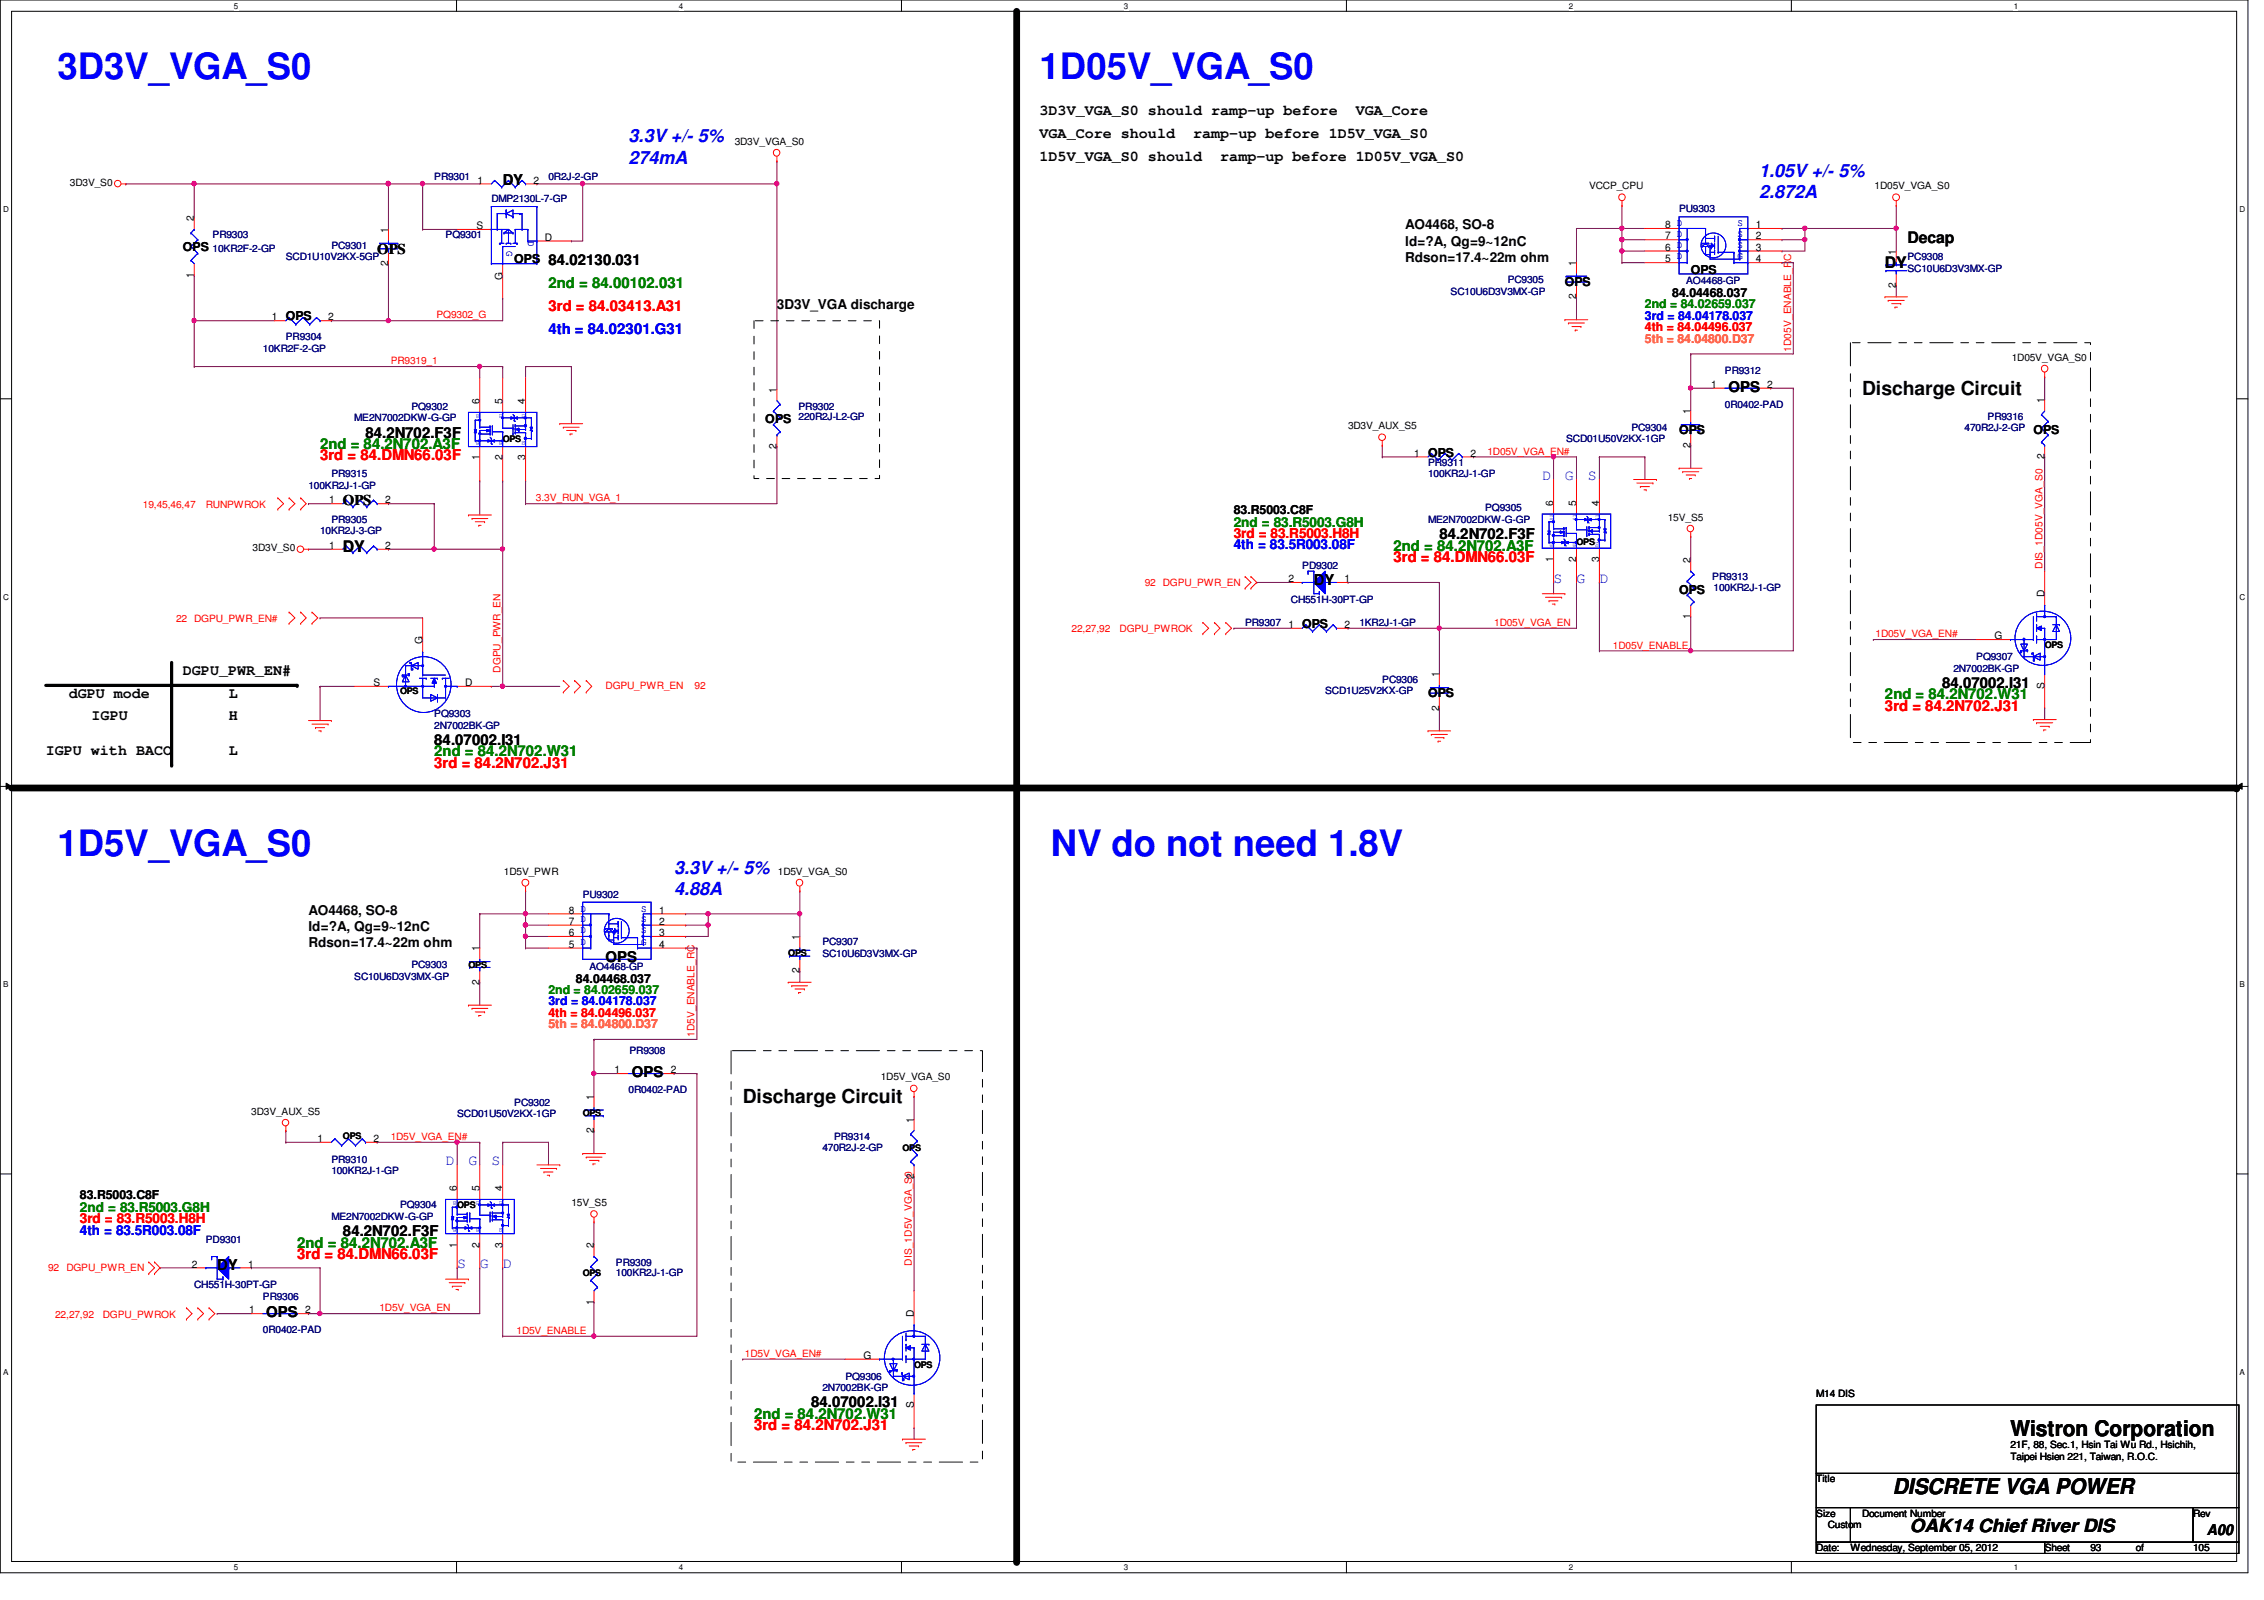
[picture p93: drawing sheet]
<svg xmlns="http://www.w3.org/2000/svg" width="297mm" height="210mm" viewBox="0 0 297 210" stroke-linecap="round" stroke-linejoin="round" font-family="sans-serif">
<defs><g id="words">
<g font-size="4.8" fill="#00f">
<text x="7.5" y="10.4">3D3V_VGA_S0</text>
<text x="136.4" y="10.4">1D05V_VGA_S0</text>
<text x="7.5" y="112.3">1D5V_VGA_S0</text>
<text x="137.9" y="112.3">NV do not need 1.8V</text>
</g>
<g font-size="2.8">
<text x="263.8" y="188.4">Wistron Corporation</text>
<text x="248.3" y="196">DISCRETE VGA POWER</text>
</g>
<g font-size="2.5">
<text x="244.3" y="51.8">Discharge Circuit</text>
<text x="97.4" y="144.7">Discharge Circuit</text>
</g>
<g font-size="2.4" fill="#00f">
<text x="82.5" y="18.7">3.3V +/- 5%</text>
<text x="82.5" y="21.5">274mA</text>
<text x="230.8" y="23.2">1.05V +/- 5%</text>
<text x="230.8" y="26">2.872A</text>
<text x="88.4" y="114.6">3.3V +/- 5%</text>
<text x="88.4" y="117.4">4.88A</text>
</g>
<text font-size="2.4" x="250.6" y="201">OAK14 Chief River DIS</text>
<g font-size="2.1">
<text x="247.3" y="35.1">DY</text>
<text x="250.3" y="31.9">Decap</text>
<text x="45" y="72.5">DY</text>
</g>
<g font-size="1.9">
<text x="136.4" y="15.1">3D3V_VGA_S0 should ramp-up before</text>
<text x="177.9" y="15.1">VGA_Core</text>
<text x="136.4" y="21.1">1D5V_VGA_S0 should</text>
<text x="136.4" y="18.1">VGA_Core should</text>
<text x="156.5" y="18.1">ramp-up before 1D5V_VGA_S0</text>
<text x="160.1" y="21.1">ramp-up before 1D05V_VGA_S0</text>
<text x="66" y="24.3">DY</text>
<text x="49.5" y="33.3">OPS</text>
<text x="72" y="34.8">84.02130.031</text>
<text x="226.8" y="51.4">OPS</text>
<text x="48" y="57.4">84.2N702.F3F</text>
<text x="45" y="66.3">OPS</text>
<text x="188.8" y="70.7">84.2N702.F3F</text>
<text x="172.4" y="76.8">DY</text>
<text x="24" y="88.5">DGPU_PWR_EN#</text>
<text x="9" y="91.5">dGPU mode</text>
<text x="12" y="94.5">IGPU</text>
<text x="30" y="94.5">H</text>
<text x="30" y="91.5">L</text>
<text x="254.8" y="90.2">84.07002.I31</text>
<text x="6" y="99">IGPU with BACO</text>
<text x="30" y="99">L</text>
<text x="57" y="97.7">84.07002.I31</text>
<text x="79.5" y="126.2">OPS</text>
<text x="82.9" y="141.3">OPS</text>
<text x="28.5" y="166.7">DY</text>
<text x="45" y="162.1">84.2N702.F3F</text>
<text x="34.9" y="172.8">OPS</text>
<text x="106.4" y="184.6">84.07002.I31</text>
<text x="289.6" y="201.4">A00</text>
</g>
<g font-size="1.9" fill="#008000">
<text x="72" y="37.8">2nd = 84.00102.031</text>
<text x="42" y="58.9">2nd = 84.2N702.A3F</text>
<text x="182.8" y="72.2">2nd = 84.2N702.A3F</text>
<text x="247.3" y="91.7">2nd = 84.2N702.W31</text>
<text x="57" y="99.2">2nd = 84.2N702.W31</text>
<text x="39" y="163.7">2nd = 84.2N702.A3F</text>
<text x="98.9" y="186.1">2nd = 84.2N702.W31</text>
</g>
<g font-size="1.9" fill="#f00">
<text x="72" y="40.8">3rd = 84.03413.A31</text>
<text x="42" y="60.4">3rd = 84.DMN66.03F</text>
<text x="182.8" y="73.7">3rd = 84.DMN66.03F</text>
<text x="247.3" y="93.2">3rd = 84.2N702.J31</text>
<text x="57" y="100.7">3rd = 84.2N702.J31</text>
<text x="39" y="165.1">3rd = 84.DMN66.03F</text>
<text x="98.9" y="187.6">3rd = 84.2N702.J31</text>
</g>
<g font-size="1.9" fill="#00f">
<text x="72" y="43.8">4th = 84.02301.G31</text>
<text x="202.3" y="62.9">D</text>
<text x="205.3" y="62.9">G</text>
<text x="208.3" y="62.9">S</text>
<text x="203.8" y="76.5">S</text>
<text x="206.8" y="76.5">G</text>
<text x="209.8" y="76.5">D</text>
<text x="58.5" y="152.9">D</text>
<text x="61.5" y="152.9">G</text>
<text x="64.5" y="152.9">S</text>
<text x="60" y="166.4">S</text>
<text x="62.9" y="166.4">G</text>
<text x="66" y="166.4">D</text>
</g>
<g font-size="1.8">
<text x="184.4" y="30.1">AO4468, SO-8</text>
<text x="184.4" y="32.2">Id=?A, Qg=9~12nC</text>
<text x="184.4" y="34.3">Rdson=17.4~22m ohm</text>
<text x="101.9" y="40.6">3D3V_VGA discharge</text>
<text x="40.5" y="120">AO4468, SO-8</text>
<text x="40.5" y="122.1">Id=?A, Qg=9~12nC</text>
<text x="40.5" y="124.2">Rdson=17.4~22m ohm</text>
</g>
<g font-size="1.8" fill="#f00">
<text x="161.9" y="70.6">3rd = 83.R5003.H8H</text>
<text x="10.5" y="160.5">3rd = 83.R5003.H8H</text>
</g>
<g font-size="1.8" fill="#008000">
<text x="161.9" y="69.1">2nd = 83.R5003.G8H</text>
<text x="10.5" y="159">2nd = 83.R5003.G8H</text>
</g>
<g font-size="1.8" fill="#00f">
<text x="161.9" y="72.1">4th = 83.5R003.08F</text>
<text x="10.5" y="162">4th = 83.5R003.08F</text>
</g>
<g font-size="1.6">
<text x="24" y="33">OPS</text>
<text x="67.5" y="34.5">OPS</text>
<text x="221.8" y="36">OPS</text>
<text x="37.5" y="42">OPS</text>
<text x="205.3" y="37.5">OPS</text>
<text x="219.4" y="39">84.04468.037</text>
<text x="100.4" y="55.5">OPS</text>
<text x="187.4" y="59.9">OPS</text>
<text x="220.3" y="56.9">OPS</text>
<text x="266.8" y="56.9">OPS</text>
<text x="161.9" y="67.4">83.R5003.C8F</text>
<text x="220.3" y="77.9">OPS</text>
<text x="170.9" y="82.4">OPS</text>
<text x="187.4" y="91.4">OPS</text>
<text x="75.6" y="128.9">84.04468.037</text>
<text x="10.5" y="157.4">83.R5003.C8F</text>
</g>
<g font-size="1.6" fill="#008000">
<text x="215.8" y="40.5">2nd = 84.02659.037</text>
<text x="72" y="130.4">2nd = 84.02659.037</text>
</g>
<g font-size="1.6" fill="#00f">
<text x="215.8" y="42">3rd = 84.04178.037</text>
<text x="72" y="131.9">3rd = 84.04178.037</text>
</g>
<g font-size="1.6" fill="#f00">
<text x="215.8" y="43.5">4th = 84.04496.037</text>
<text x="72" y="133.4">4th = 84.04496.037</text>
</g>
<g font-size="1.6" fill="#ff8000">
<text x="215.8" y="45">5th = 84.04800.D37</text>
<text x="72" y="134.9">5th = 84.04800.D37</text>
</g>
<g font-size="1.4">
<text x="25.4" y="29" transform="rotate(-90 25.4 29)">2</text>
<text x="62.6" y="24.1">1</text>
<text x="70" y="24.1">2</text>
<text x="218.5" y="29.9">8 D</text>
<text x="230.4" y="29.9">1</text>
<text x="50.9" y="34.9" transform="rotate(-90 50.9 34.9)">2</text>
<text x="50.9" y="30.6" transform="rotate(-90 50.9 30.6)">1</text>
<text x="62.5" y="30.1">S</text>
<text x="71.5" y="31.6">D</text>
<text x="206.8" y="34.9" transform="rotate(-90 206.8 34.9)">1</text>
<text x="218.5" y="34.4">5</text>
<text x="218.5" y="32.9">6</text>
<text x="218.5" y="31.4">7</text>
<text x="230.4" y="31.4">2</text>
<text x="230.4" y="32.9">3</text>
<text x="230.4" y="34.4">4</text>
<text x="248.7" y="33.4" transform="rotate(-90 248.7 33.4)">1</text>
<text x="25.4" y="36.4" transform="rotate(-90 25.4 36.4)">1</text>
<text x="65.9" y="36.7" transform="rotate(-90 65.9 36.7)">G</text>
<text x="206.8" y="39.3" transform="rotate(-90 206.8 39.3)">2</text>
<text x="248.7" y="37.8" transform="rotate(-90 248.7 37.8)">2</text>
<text x="35.7" y="42">1</text>
<text x="43" y="42">2</text>
<text x="62.9" y="53" transform="rotate(-90 62.9 53)">6</text>
<text x="65.9" y="53" transform="rotate(-90 65.9 53)">5</text>
<text x="68.9" y="53" transform="rotate(-90 68.9 53)">4</text>
<text x="101.9" y="51.5" transform="rotate(-90 101.9 51.5)">1</text>
<text x="224.5" y="50.9">1</text>
<text x="231.9" y="50.9">2</text>
<text x="268.2" y="52.9" transform="rotate(-90 268.2 52.9)">1</text>
<text x="101.9" y="58.9" transform="rotate(-90 101.9 58.9)">2</text>
<text x="185.5" y="59.9">1</text>
<text x="192.9" y="59.9">2</text>
<text x="221.8" y="58.8" transform="rotate(-90 221.8 58.8)">2</text>
<text x="221.8" y="54.4" transform="rotate(-90 221.8 54.4)">1</text>
<text x="62.9" y="60.4" transform="rotate(-90 62.9 60.4)">1</text>
<text x="65.9" y="60.4" transform="rotate(-90 65.9 60.4)">2</text>
<text x="68.9" y="60.4" transform="rotate(-90 68.9 60.4)">3</text>
<text x="268.2" y="60.2" transform="rotate(-90 268.2 60.2)">2</text>
<text x="43.2" y="66">1</text>
<text x="50.5" y="66">2</text>
<text x="203.8" y="66.4" transform="rotate(-90 203.8 66.4)">6</text>
<text x="206.8" y="66.4" transform="rotate(-90 206.8 66.4)">5</text>
<text x="209.8" y="66.4" transform="rotate(-90 209.8 66.4)">4</text>
<text x="43.2" y="72">1</text>
<text x="50.5" y="72">2</text>
<text x="169" y="76.4">2</text>
<text x="176.4" y="76.4">1</text>
<text x="203.8" y="73.7" transform="rotate(-90 203.8 73.7)">1</text>
<text x="206.8" y="73.7" transform="rotate(-90 206.8 73.7)">2</text>
<text x="209.8" y="73.7" transform="rotate(-90 209.8 73.7)">3</text>
<text x="221.8" y="73.9" transform="rotate(-90 221.8 73.9)">2</text>
<text x="169" y="82.4">1</text>
<text x="176.4" y="82.4">2</text>
<text x="221.8" y="81.2" transform="rotate(-90 221.8 81.2)">1</text>
<text x="261.7" y="83.9">G</text>
<text x="268.2" y="78.4" transform="rotate(-90 268.2 78.4)">D</text>
<text x="55.4" y="84.5" transform="rotate(-90 55.4 84.5)">G</text>
<text x="188.8" y="88.9" transform="rotate(-90 188.8 88.9)">1</text>
<text x="49" y="90">S</text>
<text x="61" y="90">D</text>
<text x="188.8" y="93.2" transform="rotate(-90 188.8 93.2)">2</text>
<text x="268.2" y="90.3" transform="rotate(-90 268.2 90.3)">S</text>
<text x="74.6" y="119.8">8 D</text>
<text x="86.5" y="119.8">1</text>
<text x="62.9" y="124.8" transform="rotate(-90 62.9 124.8)">1</text>
<text x="74.6" y="124.3">5</text>
<text x="74.6" y="122.8">6</text>
<text x="74.6" y="121.3">7</text>
<text x="86.5" y="121.3">2</text>
<text x="86.5" y="122.8">3</text>
<text x="86.5" y="124.3">4</text>
<text x="104.9" y="123.3" transform="rotate(-90 104.9 123.3)">1</text>
<text x="62.9" y="129.2" transform="rotate(-90 62.9 129.2)">2</text>
<text x="104.9" y="127.7" transform="rotate(-90 104.9 127.7)">2</text>
<text x="80.6" y="140.8">1</text>
<text x="88" y="140.8">2</text>
<text x="41.7" y="149.8">1</text>
<text x="49" y="149.8">2</text>
<text x="77.9" y="148.7" transform="rotate(-90 77.9 148.7)">2</text>
<text x="77.9" y="144.3" transform="rotate(-90 77.9 144.3)">1</text>
<text x="119.9" y="147.3" transform="rotate(-90 119.9 147.3)">1</text>
<text x="119.9" y="154.6" transform="rotate(-90 119.9 154.6)">2</text>
<text x="59.9" y="156.3" transform="rotate(-90 59.9 156.3)">6</text>
<text x="62.9" y="156.3" transform="rotate(-90 62.9 156.3)">5</text>
<text x="65.9" y="156.3" transform="rotate(-90 65.9 156.3)">4</text>
<text x="25.2" y="166.3">2</text>
<text x="32.6" y="166.3">1</text>
<text x="59.9" y="163.7" transform="rotate(-90 59.9 163.7)">1</text>
<text x="62.9" y="163.7" transform="rotate(-90 62.9 163.7)">2</text>
<text x="65.9" y="163.7" transform="rotate(-90 65.9 163.7)">3</text>
<text x="77.9" y="163.8" transform="rotate(-90 77.9 163.8)">2</text>
<text x="32.7" y="172.3">1</text>
<text x="40" y="172.3">2</text>
<text x="77.9" y="171.2" transform="rotate(-90 77.9 171.2)">1</text>
<text x="119.9" y="172.8" transform="rotate(-90 119.9 172.8)">D</text>
<text x="113.3" y="178.3">G</text>
<text x="119.9" y="184.7" transform="rotate(-90 119.9 184.7)">S</text>
</g>
<g font-size="1.3" fill="#000080">
<text x="57" y="23.7">PR9301</text>
<text x="72" y="23.7">0R2J-2-GP</text>
<text x="64.5" y="26.5">DMP2130L-7-GP</text>
<text x="220.3" y="27.9">PU9303</text>
<text x="27.9" y="31.3">PR9303</text>
<text x="27.9" y="33.1">10KR2F-2-GP</text>
<text x="37.5" y="34.1">SCD1U10V2KX-5GP</text>
<text x="43.5" y="32.6">PC9301</text>
<text x="58.5" y="31.3">PQ9301</text>
<text x="250.3" y="34.1">PC9308</text>
<text x="250.3" y="35.6">SC10U6D3V3MX-GP</text>
<text x="190.3" y="38.7">SC10U6D3V3MX-GP</text>
<text x="197.8" y="37.1">PC9305</text>
<text x="221.2" y="37.3">AO4468-GP</text>
<text x="34.5" y="46.1">10KR2F-2-GP</text>
<text x="37.5" y="44.6">PR9304</text>
<text x="54" y="53.8">PQ9302</text>
<text x="104.8" y="53.8">PR9302</text>
<text x="226.3" y="49.1">PR9312</text>
<text x="226.3" y="53.5">0R0402-PAD</text>
<text x="46.5" y="55.3">ME2N7002DKW-G-GP</text>
<text x="104.8" y="55.1">220R2J-L2-GP</text>
<text x="205.5" y="58">SCD01U50V2KX-1GP</text>
<text x="214" y="56.6">PC9304</text>
<text x="257.8" y="56.6">470R2J-2-GP</text>
<text x="260.8" y="55.1">PR9316</text>
<text x="40.5" y="64.1">100KR2J-1-GP</text>
<text x="43.5" y="62.6">PR9315</text>
<text x="187.4" y="61.1">PR9311</text>
<text x="187.4" y="62.6">100KR2J-1-GP</text>
<text x="42" y="70.1">10KR2J-3-GP</text>
<text x="43.5" y="68.6">PR9305</text>
<text x="187.4" y="68.6">ME2N7002DKW-G-GP</text>
<text x="194.9" y="67.1">PQ9305</text>
<text x="170.9" y="74.6">PD9302</text>
<text x="224.7" y="76.1">PR9313</text>
<text x="224.8" y="77.6">100KR2J-1-GP</text>
<text x="163.4" y="82.1">PR9307</text>
<text x="169.4" y="79.1">CH551H-30PT-GP</text>
<text x="178.3" y="82.1">1KR2J-1-GP</text>
<text x="181.4" y="89.6">PC9306</text>
<text x="256.3" y="88.1">2N7002BK-GP</text>
<text x="259.3" y="86.6">PQ9307</text>
<text x="57" y="94.1">PQ9303</text>
<text x="57" y="95.6">2N7002BK-GP</text>
<text x="173.9" y="91.1">SCD1U25V2KX-GP</text>
<text x="76.5" y="117.8">PU9302</text>
<text x="107.9" y="124">PC9307</text>
<text x="107.9" y="125.6">SC10U6D3V3MX-GP</text>
<text x="46.5" y="128.6">SC10U6D3V3MX-GP</text>
<text x="54" y="127">PC9303</text>
<text x="77.3" y="127.2">AO4468-GP</text>
<text x="82.5" y="143.4">0R0402-PAD</text>
<text x="82.6" y="138.3">PR9308</text>
<text x="60" y="146.5">SCD01U50V2KX-1GP</text>
<text x="67.5" y="145">PC9302</text>
<text x="109.4" y="149.5">PR9314</text>
<text x="43.5" y="152.5">PR9310</text>
<text x="43.5" y="154">100KR2J-1-GP</text>
<text x="107.9" y="151">470R2J-2-GP</text>
<text x="43.5" y="160">ME2N7002DKW-G-GP</text>
<text x="52.5" y="158.5">PQ9304</text>
<text x="27" y="163">PD9301</text>
<text x="80.8" y="166">PR9309</text>
<text x="80.8" y="167.3">100KR2J-1-GP</text>
<text x="25.5" y="169">CH551H-30PT-GP</text>
<text x="34.5" y="170.5">PR9306</text>
<text x="34.5" y="174.8">0R0402-PAD</text>
<text x="107.9" y="182.5">2N7002BK-GP</text>
<text x="110.9" y="181">PQ9306</text>
</g>
<g font-size="1.3">
<text x="96.4" y="19">3D3V_VGA_S0</text>
<text x="9.2" y="24.4">3D3V_S0</text>
<text x="208.5" y="24.8">VCCP_CPU</text>
<text x="246" y="24.8">1D05V_VGA_S0</text>
<text x="263.9" y="47.3">1D05V_VGA_S0</text>
<text x="176.9" y="56.3">3D3V_AUX_S5</text>
<text x="218.8" y="68.3">15V_S5</text>
<text x="33.1" y="72.3">3D3V_S0</text>
<text x="66.1" y="114.8">1D5V_PWR</text>
<text x="102.1" y="114.8">1D5V_VGA_S0</text>
<text x="115.6" y="141.7">1D5V_VGA_S0</text>
<text x="33" y="146.2">3D3V_AUX_S5</text>
<text x="75" y="158.2">15V_S5</text>
<text x="238.3" y="183.3">M14 DIS</text>
<text x="263.8" y="190">21F, 88, Sec.1, Hsin Tai Wu Rd., Hsichih,</text>
<text x="263.8" y="191.5">Taipei Hsien 221, Taiwan, R.O.C.</text>
<text x="238.3" y="194.5">Title</text>
<text x="238.3" y="199">Size</text>
<text x="238.3" y="203.5">Date:</text>
<text x="239.8" y="200.5">Custom</text>
<text x="242.8" y="203.5">Wednesday, September 05, 2012</text>
<text x="244.3" y="199">Document Number</text>
<text x="268.3" y="203.5">Sheet</text>
<text x="274.3" y="203.5">93</text>
<text x="280.2" y="203.5">of</text>
<text x="287.7" y="199">Rev</text>
<text x="287.7" y="203.5">105</text>
</g>
<g font-size="1.3" fill="#00f">
<text x="220" y="29.7">D</text>
<text x="228" y="29.7">S</text>
<text x="66.5" y="32.9" transform="rotate(90 66.5 32.9)">G</text>
<text x="69.3" y="31.6" transform="rotate(90 69.3 31.6)">D</text>
<text x="220" y="34">D</text>
<text x="220" y="32.5">D</text>
<text x="220" y="31">D</text>
<text x="228" y="31">S</text>
<text x="228" y="32.5">S</text>
<text x="228" y="34">G</text>
<text x="76.2" y="119.6">D</text>
<text x="84.1" y="119.6">S</text>
<text x="76.2" y="123.9">D</text>
<text x="76.2" y="122.4">D</text>
<text x="76.2" y="120.9">D</text>
<text x="84.1" y="120.9">S</text>
<text x="84.1" y="122.4">S</text>
<text x="84.1" y="123.9">G</text>
</g>
<g font-size="1.3" fill="#f00">
<text x="57.3" y="41.8">PQ9302_G</text>
<text x="51.3" y="47.8">PR9319_1</text>
<text x="235" y="46.1" transform="rotate(-90 235 46.1)">1D05V_ENABLE_RC</text>
<text x="195.2" y="59.6">1D05V_VGA_EN#</text>
<text x="70.3" y="65.8">3.3V_RUN_VGA_1</text>
<text x="18.8" y="66.7">19,45,46,47</text>
<text x="27" y="66.7">RUNPWROK</text>
<text x="150.2" y="76.8">92 DGPU_PWR_EN</text>
<text x="268" y="74.6" transform="rotate(-90 268 74.6)">DIS_1D05V_VGA_S0</text>
<text x="23.1" y="81.7">22 DGPU_PWR_EN#</text>
<text x="140.6" y="83">22,27,92</text>
<text x="146.9" y="83">DGPU_PWROK</text>
<text x="196" y="82.1">1D05V_VGA_EN</text>
<text x="246.1" y="83.6">1D05V_VGA_EN#</text>
<text x="65.7" y="88.3" transform="rotate(-90 65.7 88.3)">DGPU_PWR_EN</text>
<text x="211.6" y="85.1">1D05V_ENABLE</text>
<text x="79.5" y="90.3">DGPU_PWR_EN</text>
<text x="91.1" y="90.3">92</text>
<text x="91.1" y="136.1" transform="rotate(-90 91.1 136.1)">1D5V_ENABLE_RC</text>
<text x="51.3" y="149.6">1D5V_VGA_EN#</text>
<text x="6.3" y="166.8">92</text>
<text x="8.7" y="166.8">DGPU_PWR_EN</text>
<text x="119.6" y="166" transform="rotate(-90 119.6 166)">DIS_1D5V_VGA_S0</text>
<text x="7.2" y="172.9">22,27,92</text>
<text x="13.5" y="172.9">DGPU_PWROK</text>
<text x="49.8" y="172">1D5V_VGA_EN</text>
<text x="67.8" y="175">1D5V_ENABLE</text>
<text x="97.7" y="178">1D5V_VGA_EN#</text>
</g>
<g font-size="1.2">
<text x="66" y="58">OPS</text>
<text x="206.8" y="71.5">OPS</text>
<text x="268.3" y="85">OPS</text>
<text x="52.5" y="91">OPS</text>
<text x="103.4" y="125.5">OPS</text>
<text x="61.5" y="127">OPS</text>
<text x="45" y="149.4">OPS</text>
<text x="76.5" y="146.4">OPS</text>
<text x="118.4" y="151">OPS</text>
<text x="60" y="158.5">OPS</text>
<text x="76.5" y="167.4">OPS</text>
<text x="119.9" y="179.4">OPS</text>
</g>
<g font-size="1.1">
<text x="30.7" y="1.1">5</text>
<text x="89.1" y="1.1">4</text>
<text x="147.4" y="1.1">3</text>
<text x="205.8" y="1.1">2</text>
<text x="264.2" y="1.1">1</text>
<text x=".4" y="27.9">D</text>
<text x="293.8" y="27.9">D</text>
<text x=".4" y="78.7">C</text>
<text x="293.8" y="78.7">C</text>
<text x=".4" y="129.5">B</text>
<text x="293.8" y="129.5">B</text>
<text x=".4" y="180.4">A</text>
<text x="293.8" y="180.4">A</text>
<text x="30.7" y="206">5</text>
<text x="89.1" y="206">4</text>
<text x="147.4" y="206">3</text>
<text x="205.8" y="206">2</text>
<text x="264.2" y="206">1</text>
</g>
<g font-size=".6" fill="#00f">
<text x="62.9" y="58.4" transform="rotate(-90 62.9 58.4)">S2</text>
<text x="62.9" y="54.8" transform="rotate(-90 62.9 54.8)">D2</text>
<text x="65.9" y="58.4" transform="rotate(-90 65.9 58.4)">G2</text>
<text x="65.9" y="54.8" transform="rotate(-90 65.9 54.8)">G1</text>
<text x="68.9" y="58.4" transform="rotate(-90 68.9 58.4)">D1</text>
<text x="68.9" y="54.8" transform="rotate(-90 68.9 54.8)">S1</text>
<text x="203.7" y="71.8" transform="rotate(-90 203.7 71.8)">S2</text>
<text x="203.7" y="68.2" transform="rotate(-90 203.7 68.2)">D2</text>
<text x="206.8" y="71.8" transform="rotate(-90 206.8 71.8)">G2</text>
<text x="206.8" y="68.2" transform="rotate(-90 206.8 68.2)">G1</text>
<text x="209.7" y="71.8" transform="rotate(-90 209.7 71.8)">D1</text>
<text x="209.7" y="68.2" transform="rotate(-90 209.7 68.2)">S1</text>
<text x="59.9" y="161.7" transform="rotate(-90 59.9 161.7)">S2</text>
<text x="59.9" y="158.1" transform="rotate(-90 59.9 158.1)">D2</text>
<text x="62.9" y="161.7" transform="rotate(-90 62.9 161.7)">G2</text>
<text x="62.9" y="158.1" transform="rotate(-90 62.9 158.1)">G1</text>
<text x="65.9" y="158.1" transform="rotate(-90 65.9 158.1)">S1</text>
<text x="65.9" y="161.7" transform="rotate(-90 65.9 161.7)">D1</text>
</g>
</g></defs>
<path d="M0 0h294.9v206.3h-294.9zM1.5 1.5h292v203.4h-292z" fill="none" stroke="#000" stroke-width=".13"/>
<g fill="#fff">
<path d="M30.7 .2h.6v1.2h-.6z"/>
<path d="M30.7 205h.6v1.2h-.6z"/>
</g>
<path d="M59.9 0v1.5M59.9 204.9v1.4" fill="none" stroke="#000" stroke-width=".13"/>
<g fill="#fff">
<path d="M89.1 .2h.6v1.2h-.6z"/>
<path d="M89.1 205h.6v1.2h-.6z"/>
</g>
<path d="M118.3 0v1.5M118.3 204.9v1.4" fill="none" stroke="#000" stroke-width=".13"/>
<g fill="#fff">
<path d="M147.4 .2h.6v1.2h-.6z"/>
<path d="M147.4 205h.6v1.2h-.6z"/>
</g>
<path d="M176.7 0v1.5M176.7 204.9v1.4" fill="none" stroke="#000" stroke-width=".13"/>
<g fill="#fff">
<path d="M205.8 .2h.6v1.2h-.6z"/>
<path d="M205.8 205h.6v1.2h-.6z"/>
</g>
<path d="M235 0v1.5M235 204.9v1.4" fill="none" stroke="#000" stroke-width=".13"/>
<g fill="#fff">
<path d="M264.2 .2h.6v1.2h-.6z"/>
<path d="M264.2 205h.6v1.2h-.6z"/>
<path d="M.4 26.9h.8v1.2h-.8z"/>
<path d="M293.8 26.9h.8v1.2h-.8z"/>
<path d="M.4 77.7h.8v1.2h-.8z"/>
<path d="M293.8 77.7h.8v1.2h-.8z"/>
</g>
<path d="M0 52.3h1.5M293.5 52.3h1.4" fill="none" stroke="#000" stroke-width=".13"/>
<g fill="#fff">
<path d="M.4 128.6h.7v1.2h-.7z"/>
<path d="M293.8 128.6h.8v1.2h-.8z"/>
</g>
<path d="M0 103.2h1.5M.8 102.7l.7 .5-.7 .3zM293.5 103.2l.7-.5v.8zM293.5 103.2h1.4" fill="none" stroke="#000" stroke-width=".13"/>
<path d="M.8 102.7l.7 .5-.7 .3zM293.5 103.2l.7-.5v.8z" fill="#000"/>
<g fill="#fff">
<path d="M.4 179.4h.7v1.2h-.7z"/>
<path d="M293.8 179.4h.8v1.2h-.8z"/>
</g>
<path d="M0 154h1.5M293.5 154h1.4" fill="none" stroke="#000" stroke-width=".13"/>
<path d="M66 72.1h.1M66 72.1v17.9" fill="none" stroke="#800040" stroke-width=".13"/>
<circle cx="65.9" cy="72" r=".29" fill="#f0f"/>
<circle cx="65.9" cy="72" r=".29" fill="none" stroke="#f0f" stroke-width=".13"/>
<g fill="none" stroke="#800040" stroke-width=".13">
<path d="M55.5 24.1h.1M55.5 24.1h7.4M55.5 24.1v6M70.4 24.1h.1M70.4 24.1h6.1M75 31.6h.1M76.5 24.1h.1M76.5 24.1v7.5h-1.5M101.9 24.1h.1M101.9 24.1v27M62.9 48.1h.1M62.9 48.1h3.1"/>
<path d="M75 48.1h.1M75 48.1v7.5M101.9 58.6h.1M101.9 58.6v7.5h-32.9M40.5 72.1h.1M40.5 72.1h3M57 72.1h.1M66 63.1h.1M66 63.1v9h-9M69 66.1h.1M42 81.1h.1M42 90h.1"/>
<path d="M42 90h4.5M42 81.1h13.5M42 90v4.5M64.5 90h.1M64.5 90h1.5"/>
</g>
<circle cx="55.4" cy="24.1" r=".29" fill="#f0f"/>
<circle cx="55.4" cy="24.1" r=".29" fill="none" stroke="#f0f" stroke-width=".13"/>
<path d="M55.5 30.1h.1M55.5 30.1h4.5M69 48.1h.1M69 48.1h6M62.9 63.1h.1M62.9 63.1v4.5M69 63.1h.1M69 63.1v3M66 90h.1M66 90h7.4" fill="none" stroke="#800040" stroke-width=".13"/>
<circle cx="65.9" cy="90" r=".29" fill="#f0f"/>
<circle cx="65.9" cy="90" r=".29" fill="none" stroke="#f0f" stroke-width=".13"/>
<g fill="none" stroke="#800040" stroke-width=".13">
<path d="M16.5 24.1h.1M16.5 24.1h9M25.5 24.1h.1M25.5 36.1h.1M25.5 24.1v4.5M25.5 36.1v6M51 34.6h.1M51 24.1h.1M51 24.1h4.5M51 34.6v7.5M62.9 48.1h.1M62.9 48.1v1.5"/>
<path d="M66 48.1h.1M66 48.1v1.5M69 48.1h.1M69 48.1v1.5"/>
</g>
<circle cx="50.9" cy="24.1" r=".29" fill="#f0f"/>
<circle cx="50.9" cy="24.1" r=".29" fill="none" stroke="#f0f" stroke-width=".13"/>
<path d="M43.5 42.1h.1M43.5 42.1h22.5M51 42.1h.1" fill="none" stroke="#800040" stroke-width=".13"/>
<circle cx="50.9" cy="42.1" r=".29" fill="#f0f"/>
<circle cx="50.9" cy="42.1" r=".29" fill="none" stroke="#f0f" stroke-width=".13"/>
<path d="M57 66.1h.1M57 66.1v6" fill="none" stroke="#800040" stroke-width=".13"/>
<circle cx="56.9" cy="72" r=".29" fill="#f0f"/>
<circle cx="56.9" cy="72" r=".29" fill="none" stroke="#f0f" stroke-width=".13"/>
<path d="M51 24.1h.1M51 24.1v6M25.5 42.1h.1M25.5 42.1v6M40.5 66.1h.1M40.5 66.1h3" fill="none" stroke="#800040" stroke-width=".13"/>
<circle cx="25.4" cy="42.1" r=".29" fill="#f0f"/>
<circle cx="25.4" cy="42.1" r=".29" fill="none" stroke="#f0f" stroke-width=".13"/>
<path d="M25.5 48.1h.1M25.5 48.1h37.4" fill="none" stroke="#800040" stroke-width=".13"/>
<circle cx="62.9" cy="48.1" r=".29" fill="#f0f"/>
<circle cx="62.9" cy="48.1" r=".29" fill="none" stroke="#f0f" stroke-width=".13"/>
<path d="M66 39.1h.1M66 39.1v3M76.5 24.1h.1M76.5 24.1h25.4M51 66.1h.1M51 66.1h6" fill="none" stroke="#800040" stroke-width=".13"/>
<circle cx="101.9" cy="24.1" r=".29" fill="#f0f"/>
<circle cx="101.9" cy="24.1" r=".29" fill="none" stroke="#f0f" stroke-width=".13"/>
<circle cx="76.4" cy="24.1" r=".29" fill="#f0f"/>
<circle cx="76.4" cy="24.1" r=".29" fill="none" stroke="#f0f" stroke-width=".13"/>
<path d="M25.5 24.1h.1M25.5 24.1h25.5" fill="none" stroke="#800040" stroke-width=".13"/>
<circle cx="50.9" cy="24.1" r=".29" fill="#f0f"/>
<circle cx="50.9" cy="24.1" r=".29" fill="none" stroke="#f0f" stroke-width=".13"/>
<circle cx="25.4" cy="24.1" r=".29" fill="#f0f"/>
<circle cx="25.4" cy="24.1" r=".29" fill="none" stroke="#f0f" stroke-width=".13"/>
<g fill="none" stroke="#800040" stroke-width=".13">
<path d="M101.9 21.1h.1M101.9 21.1v3M206.8 38.9h.1M206.8 30h.1M206.8 30v4.5M206.8 38.9v3.1M212.8 32.9h.1M212.8 32.9h3M248.8 27h.1M248.8 27v3M25.5 42.1h.1M25.5 42.1h10.5"/>
<path d="M51 72.1h.1M51 72.1h6"/>
</g>
<circle cx="212.8" cy="32.9" r=".29" fill="#f0f"/>
<circle cx="212.8" cy="32.9" r=".29" fill="none" stroke="#f0f" stroke-width=".13"/>
<path d="M212.8 32.9h.1M212.8 31.5h.1M212.8 34.5h.1M212.8 30h.1M212.8 30v1.5M212.8 32.9v1.6M212.8 31.5h3M212.8 34.5h3" fill="none" stroke="#800040" stroke-width=".13"/>
<circle cx="212.8" cy="31.4" r=".29" fill="#f0f"/>
<circle cx="212.8" cy="31.4" r=".29" fill="none" stroke="#f0f" stroke-width=".13"/>
<path d="M203.8 59.9h.1M203.8 59.9h3M203.8 59.9v3M209.8 59.9h.1M209.8 59.9h6" fill="none" stroke="#800040" stroke-width=".13"/>
<circle cx="203.8" cy="59.9" r=".29" fill="#f0f"/>
<circle cx="203.8" cy="59.9" r=".29" fill="none" stroke="#f0f" stroke-width=".13"/>
<path d="M193.3 59.9h.1M193.3 59.9h10.5M209.8 59.9h.1M209.8 59.9v3M203.8 76.4h.1M203.8 76.4v1.5M206.8 76.4h.1M206.8 76.4v6h-18M209.8 76.4h.1M209.8 76.4v9M188.8 82.4h.1" fill="none" stroke="#800040" stroke-width=".13"/>
<circle cx="188.8" cy="82.4" r=".29" fill="#f0f"/>
<circle cx="188.8" cy="82.4" r=".29" fill="none" stroke="#f0f" stroke-width=".13"/>
<path d="M181.4 59.9h.1M181.4 58.4h.1M181.4 59.9h4.4M181.4 58.4v1.5M206.8 59.9h.1M206.8 59.9v3M215.8 59.9h.1M215.8 59.9v3M221.8 85.4h.1M221.8 85.4h13.5" fill="none" stroke="#800040" stroke-width=".13"/>
<circle cx="221.8" cy="85.4" r=".29" fill="#f0f"/>
<circle cx="221.8" cy="85.4" r=".29" fill="none" stroke="#f0f" stroke-width=".13"/>
<g fill="none" stroke="#800040" stroke-width=".13">
<path d="M221.8 50.9h.1M221.8 58.4h.1M221.8 50.9v3M221.8 58.4v3M221.8 50.9h3M235.3 50.9h.1M235.3 50.9v34.5M164.9 76.4h.1M164.9 76.4h4.5M176.9 76.4h.1M176.9 76.4h11.9M188.8 76.4h.1"/>
<path d="M188.8 76.4v6M221.8 70.4h.1M221.8 70.4v3M221.8 80.9h.1M221.8 80.9v4.5"/>
</g>
<circle cx="221.8" cy="50.9" r=".29" fill="#f0f"/>
<circle cx="221.8" cy="50.9" r=".29" fill="none" stroke="#f0f" stroke-width=".13"/>
<g fill="none" stroke="#800040" stroke-width=".13">
<path d="M233.8 34.5h.1M233.8 34.5h1.5M235.3 34.5h.1M235.3 34.5v11.9h-13.5M236.8 30h.1M236.8 30v1.5M236.8 30h12M248.8 37.5h.1M248.8 30h.1M248.8 30v2.9M248.8 37.5v1.4M221.8 46.4h.1"/>
<path d="M221.8 46.4v4.5M232.3 50.9h.1M232.3 50.9h3M161.9 82.4h.1M161.9 82.4h7.5M209.8 85.4h.1M209.8 85.4h12"/>
</g>
<circle cx="248.8" cy="29.9" r=".29" fill="#f0f"/>
<circle cx="248.8" cy="29.9" r=".29" fill="none" stroke="#f0f" stroke-width=".13"/>
<circle cx="236.8" cy="29.9" r=".29" fill="#f0f"/>
<circle cx="236.8" cy="29.9" r=".29" fill="none" stroke="#f0f" stroke-width=".13"/>
<path d="M212.8 30h.1M212.8 30h3" fill="none" stroke="#800040" stroke-width=".13"/>
<circle cx="212.8" cy="29.9" r=".29" fill="#f0f"/>
<circle cx="212.8" cy="29.9" r=".29" fill="none" stroke="#f0f" stroke-width=".13"/>
<path d="M212.8 31.5h.1M212.8 31.5v1.4" fill="none" stroke="#800040" stroke-width=".13"/>
<circle cx="212.8" cy="31.4" r=".29" fill="#f0f"/>
<circle cx="212.8" cy="31.4" r=".29" fill="none" stroke="#f0f" stroke-width=".13"/>
<path d="M206.8 30h.1M212.8 27h.1M212.8 27v3h-6M233.8 31.5h.1M233.8 31.5h3" fill="none" stroke="#800040" stroke-width=".13"/>
<circle cx="236.8" cy="31.4" r=".29" fill="#f0f"/>
<circle cx="236.8" cy="31.4" r=".29" fill="none" stroke="#f0f" stroke-width=".13"/>
<g fill="none" stroke="#800040" stroke-width=".13">
<path d="M233.8 32.9h.1M233.8 30h.1M233.8 30h3M236.8 31.5h.1M236.8 31.5v1.4h-3M268.3 49.4h.1M268.3 59.9h.1M268.3 49.4v3.1M268.3 59.9v15M176.9 82.4h.1M176.9 82.4h11.9M188.8 82.4h.1"/>
<path d="M188.8 92.9h.1M188.8 82.4v6M188.8 92.9v3M245.8 83.9h.1M245.8 83.9h13.5M268.3 92.9h.1M268.3 92.9v1.5M62.9 119.9h.1M62.9 119.9v4.5M104.9 116.9h.1M104.9 116.9v3M62.9 128.9h.1"/>
<path d="M62.9 128.9v3M69 122.9h.1M69 122.9h3M119.9 154.3h.1M119.9 154.3v15M40.5 172.3h.1M40.5 172.3h1.5M97.4 178.3h.1M97.4 178.3h13.5M119.9 187.3h.1M119.9 187.3v1.5"/>
</g>
<circle cx="68.9" cy="122.8" r=".29" fill="#f0f"/>
<circle cx="68.9" cy="122.8" r=".29" fill="none" stroke="#f0f" stroke-width=".13"/>
<path d="M69 119.9h.1M69 119.9v1.5M69 122.9h.1M69 121.4h.1M69 124.4h.1M69 122.9v1.5M69 121.4h3M69 124.4h3" fill="none" stroke="#800040" stroke-width=".13"/>
<circle cx="68.9" cy="121.3" r=".29" fill="#f0f"/>
<circle cx="68.9" cy="121.3" r=".29" fill="none" stroke="#f0f" stroke-width=".13"/>
<path d="M60 149.9h.1M60 149.9h2.9M60 149.9v2.9M66 149.9h.1M66 149.9h6M119.9 143.8h.1M119.9 143.8v3.1" fill="none" stroke="#800040" stroke-width=".13"/>
<circle cx="60" cy="149.8" r=".29" fill="#f0f"/>
<circle cx="60" cy="149.8" r=".29" fill="none" stroke="#f0f" stroke-width=".13"/>
<g fill="none" stroke="#800040" stroke-width=".13">
<path d="M37.5 149.9h.1M37.5 148.3h.1M37.5 149.9h4.5M37.5 148.3v1.6M49.5 149.9h.1M49.5 149.9h10.5M62.9 149.9h.1M62.9 149.9v2.9M66 149.9h.1M66 149.9v2.9M72 149.9h.1M72 149.9v2.9"/>
<path d="M42 172.3h.1M60 166.3h.1M60 166.3v1.5M62.9 166.3h.1M62.9 166.3v6h-20.9M66 166.3h.1M66 166.3v9M77.9 175.3h.1M77.9 175.3h13.5"/>
</g>
<circle cx="77.9" cy="175.3" r=".29" fill="#f0f"/>
<circle cx="77.9" cy="175.3" r=".29" fill="none" stroke="#f0f" stroke-width=".13"/>
<path d="M91.4 140.8h.1M91.4 140.8v34.5M42 166.3h.1M42 166.3v6M77.9 170.8h.1M77.9 160.3h.1M77.9 160.3v3M77.9 170.8v4.5" fill="none" stroke="#800040" stroke-width=".13"/>
<circle cx="42" cy="172.3" r=".29" fill="#f0f"/>
<circle cx="42" cy="172.3" r=".29" fill="none" stroke="#f0f" stroke-width=".13"/>
<path d="M77.9 140.8h.1M77.9 148.3h.1M77.9 140.8h3M77.9 140.8v3M77.9 148.3v3M21 166.3h.1M21 166.3h4.5M33 166.3h.1M33 166.3h9" fill="none" stroke="#800040" stroke-width=".13"/>
<circle cx="77.9" cy="140.8" r=".29" fill="#f0f"/>
<circle cx="77.9" cy="140.8" r=".29" fill="none" stroke="#f0f" stroke-width=".13"/>
<g fill="none" stroke="#800040" stroke-width=".13">
<path d="M92.9 119.9h.1M92.9 119.9v1.5M92.9 119.9h12M104.9 119.9h.1M104.9 119.9v3M77.9 136.4h.1M77.9 136.4v4.4M90 124.4h.1M90 124.4h1.4M91.4 124.4h.1M91.4 124.4v12h-13.5M104.9 127.4h.1"/>
<path d="M104.9 127.4v1.5M88.4 140.8h.1M88.4 140.8h3M28.5 172.3h.1M28.5 172.3h4.5M66 175.3h.1M66 175.3h11.9"/>
</g>
<circle cx="104.9" cy="119.9" r=".29" fill="#f0f"/>
<circle cx="104.9" cy="119.9" r=".29" fill="none" stroke="#f0f" stroke-width=".13"/>
<circle cx="92.9" cy="119.9" r=".29" fill="#f0f"/>
<circle cx="92.9" cy="119.9" r=".29" fill="none" stroke="#f0f" stroke-width=".13"/>
<path d="M69 119.9h.1M69 119.9h3" fill="none" stroke="#800040" stroke-width=".13"/>
<circle cx="68.9" cy="119.9" r=".29" fill="#f0f"/>
<circle cx="68.9" cy="119.9" r=".29" fill="none" stroke="#f0f" stroke-width=".13"/>
<path d="M69 121.4h.1M69 121.4v1.5" fill="none" stroke="#800040" stroke-width=".13"/>
<circle cx="68.9" cy="121.3" r=".29" fill="#f0f"/>
<circle cx="68.9" cy="121.3" r=".29" fill="none" stroke="#f0f" stroke-width=".13"/>
<path d="M62.9 119.9h.1M69 116.9h.1M69 116.9v3h-6.1M90 121.4h.1M90 121.4h2.9" fill="none" stroke="#800040" stroke-width=".13"/>
<circle cx="92.9" cy="121.3" r=".29" fill="#f0f"/>
<circle cx="92.9" cy="121.3" r=".29" fill="none" stroke="#f0f" stroke-width=".13"/>
<path d="M90 119.9h.1M90 119.9h2.9M90 122.9h.1M92.9 121.4h.1M92.9 121.4v1.5h-2.9" fill="none" stroke="#800040" stroke-width=".13"/>
<g fill="none" stroke="#f00" stroke-width=".13">
<path d="M15.9 24.1h.6M16.5 24.1h.1M62.9 24.1h1.6M69 24.1h1.4M101.9 21.1h.1M101.9 20.5v.6M212.8 27h.1M212.8 26.4v.6M247.3 38.9h.1M247.3 38.9h3M247.7 39.4h.1M247.7 39.4h2.1"/>
<path d="M248.2 39.8h1.2M248.8 27h.1M248.8 26.4v.6M248.8 32.9v1.6M248.8 35.9v1.6M249.4 39.8h.1M73.4 55.6h.1M73.4 55.6h3.1M73.9 56h.1M73.9 56h2.1M74.3 56.5h1.3M74.8 56.9h.1"/>
<path d="M74.8 56.9h.3M75.6 56.5h.1M181.4 58.4h.1M181.4 57.8v.6M205.3 42h.1M205.3 42h3M205.8 42.4h.1M205.8 42.4h2.1M206.2 42.8h1.2M206.7 43.3h.1M206.7 43.3h.3M207.4 42.8h.1"/>
<path d="M248.6 40.3h.1M248.6 40.3h.4M268.3 49.4h.1M268.3 48.9v.5M36.4 66.8h.1M36.4 65.3h.1M36.4 65.3l.8 .8-.8 .7M37.9 65.3h.1M37.9 66.8h.1M37.9 65.3l.8 .8-.8 .7M39.5 66.8h.1M39.5 65.3h.1"/>
<path d="M39.5 65.3l.7 .8-.7 .7M39.9 72.1h.6M40.5 72.1h.1M61.5 67.6h.1M61.5 67.6h3M61.9 68h.1M61.9 68h2.1M62.4 68.5h1.2M62.8 68.9h.1M62.8 68.9h.3M63.6 68.5h.1M163.4 77.2h.1"/>
<path d="M163.4 75.6h.1M163.4 75.6l.7 .8-.7 .8M164.1 75.6h.1M164.1 77.2h.1M164.1 75.6l.8 .8-.8 .8M202.3 77.9h3M202.8 78.4h2.1M203.2 78.8h.1M203.2 78.8h1.2M203.7 79.2h.3M204 79.2h.1M204.9 78.4h.1"/>
<path d="M205.3 77.9h.1M214.3 62.9h3M214.8 63.4h2.1M215.2 63.8h.1M215.2 63.8h1.2M215.7 64.3h.3M216 64.3h.1M216.9 63.4h.1M217.3 62.9h.1M220.3 61.4h.1M220.3 61.4h3M220.8 61.9h.1"/>
<path d="M220.8 61.9h2.1M221.2 62.3h1.2M221.7 62.8h.1M221.7 62.8h.2M221.8 70.4h.1M221.8 69.8v.6M222.4 62.3h.1M37.9 81.8h.1M37.9 80.3h.1M37.9 80.3l.8 .8-.8 .7M39.5 80.3h.1M39.5 81.8h.1"/>
<path d="M39.5 80.3l.7 .8-.7 .7M40.5 94.5h3M40.9 81.8h.1M40.9 80.3h.1M40.9 95h2.1M40.9 80.3l.8 .8-.8 .7M41.4 95.5h.1M41.4 95.5h1.2M41.8 95.9h.3M42.1 95.9h.1M43 95h.1M43.5 94.5h.1"/>
<path d="M46.5 90h4.5M55.5 81.1v4.5M60 90h4.5M73.9 90.8h.1M73.9 89.3h.1M73.9 89.3l.8 .7-.8 .8M75.4 89.3h.1M75.4 90.8h.1M75.4 89.3l.8 .7-.8 .8M76.9 90.8h.1M76.9 89.3h.1M76.9 89.3l.7 .7-.7 .8"/>
<path d="M157.8 83.1h.1M157.8 81.7h.1M157.8 81.7l.8 .7-.8 .7M159.3 81.7h.1M159.3 83.1h.1M159.3 81.7l.8 .7-.8 .7M160.8 83.1h.1M160.8 81.7h.1M160.8 81.7l.8 .7-.8 .7M187.4 95.9h.1M187.4 95.9h2.9M187.8 96.4h.1"/>
<path d="M187.8 96.4h2.1M188.3 96.8h1.1M188.7 97.2h.1M188.7 97.2h.3M189.4 96.8h.1M266.8 94.4h.1M266.8 94.4h3M267.2 94.8h.1M267.2 94.8h2.1M267.7 95.3h1.2M268.1 95.8h.1M268.1 95.8h.3"/>
<path d="M268.9 95.3h.1M69 116.9h.1M69 116.3v.6M104.9 116.9h.1M104.9 116.3v.6M61.5 131.9h.1M61.5 131.9h3M61.9 132.3h.1M61.9 132.3h2.1M62.4 132.8h1.2M62.8 133.2h.1M62.8 133.2h.3"/>
<path d="M63.6 132.8h.1M103.4 128.9h.1M103.4 128.9h3M103.9 129.3h.1M103.9 129.3h2.1M104.3 129.8h1.2M104.8 130.2h.1M104.8 130.2h.3M105.5 129.8h.1M37.5 148.3h.1M37.5 147.7v.6M70.4 152.8h3"/>
<path d="M70.9 153.3h2.1M71.4 153.8h.1M71.4 153.8h1.2M71.8 154.2h.3M72.1 154.2h.1M73 153.3h.1M73.4 152.8h.1M76.5 151.3h.1M76.5 151.3h3M76.9 151.8h.1M76.9 151.8h2.1M77.3 152.2h1.3"/>
<path d="M77.8 152.7h.1M77.8 152.7h.3M77.9 159.7v.6M78.6 152.2h.1M119.9 143.8h.1M119.9 143.3v.5M19.5 167.1h.1M19.5 165.6h.1M19.5 165.6l.8 .7-.8 .8M20.3 165.6h.1M20.3 167.1h.1M20.3 165.6l.7 .7-.7 .8"/>
<path d="M24.5 173.1h.1M24.5 171.6h.1M24.5 171.6l.7 .7-.7 .8M25.9 171.6h.1M25.9 173.1h.1M25.9 171.6l.8 .7-.8 .8M27.4 173.1h.1M27.4 171.6h.1M27.4 171.6l.8 .7-.8 .8M58.5 167.8h3M58.9 168.3h2.1M59.3 168.7h.1"/>
<path d="M59.3 168.7h1.3M59.8 169.2h.3M60.1 169.2h.1M61 168.3h.1M61.5 167.8h.1M77.9 160.3h.1M118.4 188.8h.1M118.4 188.8h3M118.9 189.3h.1M118.9 189.3h2M119.3 189.7h1.2M119.8 190.2h.1"/>
<path d="M119.8 190.2h.3M120.5 189.7h.1"/>
<circle cx="15.4" cy="24.1" r=".43"/>
<circle cx="101.9" cy="20" r=".44"/>
<circle cx="212.8" cy="25.9" r=".44"/>
<circle cx="248.8" cy="25.9" r=".45"/>
<circle cx="181.3" cy="57.4" r=".44"/>
<circle cx="268.2" cy="48.4" r=".44"/>
<circle cx="39.4" cy="72" r=".43"/>
<circle cx="221.8" cy="69.3" r=".43"/>
<circle cx="68.9" cy="115.8" r=".45"/>
<circle cx="104.9" cy="115.8" r=".44"/>
<circle cx="37.5" cy="147.3" r=".43"/>
<circle cx="77.9" cy="159.3" r=".43"/>
<circle cx="119.9" cy="142.8" r=".43"/>
</g>
<path d="M238.3 184.3h55.4v9h-55.4zM238.3 193.3h55.4v4.5h-55.4zM238.3 197.8h4.5v4.5h-4.5zM242.8 197.8h44.9v4.5h-44.9zM287.7 197.8h6v4.5h-6zM238.3 202.3h30v1.5h-30zM268.3 202.3h25.4v1.5h-25.4z" fill="none" stroke="#000" stroke-width=".13"/>
<path d="M6 89.9h33M22.5 86.9v13.5" fill="none" stroke="#000" stroke-width=".42"/>
<g fill="#000">
<circle cx="39" cy="89.9" r=".21"/>
<circle cx="22.5" cy="100.4" r=".21"/>
<circle cx="293.5" cy="103.4" r=".44"/>
<circle cx="133.4" cy="204.9" r=".44"/>
</g>
<path d="M98.9 42.1h16.5v20.7h-16.5z" fill="none" stroke="#000" stroke-width=".13" stroke-dasharray="1 1 1 1 1 1 1 1"/>
<path d="M242.8 45h31.5v52.4h-31.5zM95.9 137.8h33v54h-33z" fill="none" stroke="#000" stroke-width=".13" stroke-dasharray="3 1 1 1 1 1"/>
<path d="M133.4 1.5v203.4M1.5 103.4h292" fill="none" stroke="#000" stroke-width=".89"/>
<g fill="none" stroke="#00f" stroke-width=".13">
<path d="M64.9 23.7h.1M64.9 23.7l-.4 .4M64.9 23.7l.9 .9M65.8 24.6h.1M66.7 23.7h.1M66.7 23.7l-.9 .9M66.7 23.7l.9 .9M67.6 24.6h.1M68.5 23.7h.1M68.5 23.7l-.9 .9M68.5 23.7l.5 .4M69 24.1h.1"/>
<path d="M247.4 35.5h.1M247.4 34.8h.1M247.4 35.5h2.7M247.4 34.8h2.7M248.8 34.8h.1M248.8 35.5h.1M248.8 34.5v.3M248.8 35.5v.4M51 90h.1M51 90h6M55 89h.9M55.5 88.6h.1"/>
<path d="M55.5 85.6h.1M55.5 90h.1M55.5 88.6h3M55.5 85.6v3M55.5 89v2.6M55.9 89h.1M56.5 89h.9M57 90h.1M57 89v1M57.4 89h.1M58 89h.1M58 89h.9"/>
<path d="M58.5 90h.1M58.5 91.6h.1M58.5 89v2.6M58.5 90h1.5M60 90h.1"/>
</g>
<path d="M55.4 89.9h.1v.2h-.1z" fill-rule="evenodd" fill="#00f"/>
<path d="M55.4 89.9h.1v.2h-.1z" fill="none" stroke="#00f" stroke-width=".13"/>
<path d="M58.4 89.9h.1v.2h-.1z" fill-rule="evenodd" fill="#00f"/>
<path d="M58.4 89.9h.1v.2h-.1z" fill="none" stroke="#00f" stroke-width=".13"/>
<path d="M57 89l.3 .6h-.6z" fill-rule="evenodd" fill="#00f"/>
<g fill="none" stroke="#00f" stroke-width=".13">
<path d="M52.8 88.6h.1M52.8 88.7h.1M52.8 88.6h.9M52.8 88.6v.1M52.9 88.7h.1M53.2 88.6l.5 .9h-.9zM53.2 87.3h.1M53.2 90h.1M53.2 87.3h2.3M53.2 87.3v2.7M53.5 88.4h.2M53.7 88.6h.1"/>
<path d="M53.7 88.4h.1M53.7 88.4v.2M53.8 86.9h.1M53.8 86.9v.1M53.8 86.9h.2M54 87.3l.9-.4v.9zM54 86.9h.1M54 87.8h.1M54 86.9v.9M54.1 87.8h.1M54.1 87.7h.1M54.1 87.7v.1"/>
<path d="M55.5 91.6h3M56.5 91.1l.9 .5-.9 .4zM57 89l.3 .6h-.6zM57.4 92h.1M57.4 91.1v.9M58.5 91.6h.1"/>
</g>
<path d="M55.4 87.2h.1v.2h-.1z" fill-rule="evenodd" fill="#00f"/>
<path d="M55.4 87.2h.1v.2h-.1z" fill="none" stroke="#00f" stroke-width=".13"/>
<path d="M53.1 89.9h.2v.2h-.2z" fill-rule="evenodd" fill="#00f"/>
<g fill="none" stroke="#00f" stroke-width=".13">
<path d="M51 90h.1M51 90h6M53.1 87.2a3.6 3.6 0 0 1 5 .1 3.6 3.6 0 0 1 0 5 3.6 3.6 0 0 1-5 .1 3.8 3.8 0 0 1 0-5.2zM53.1 89.9h.2v.2h-.2zM55 89h.9M55.5 88.6h.1M55.5 85.6h.1M55.5 90h.1M55.5 88.6h3M55.5 85.6v3M55.5 89v2.6M55.9 89h.1"/>
<path d="M56.5 89h.9M57 90h.1M57 89v1M57.4 89h.1M58 89h.1M58 89h.9M58.5 90h.1M58.5 91.6h.1M58.5 89v2.6M58.5 90h1.5M60 90h.1"/>
</g>
<path d="M55.4 89.9h.1v.2h-.1z" fill-rule="evenodd" fill="#00f"/>
<path d="M55.4 89.9h.1v.2h-.1z" fill="none" stroke="#00f" stroke-width=".13"/>
<path d="M58.4 89.9h.1v.2h-.1z" fill-rule="evenodd" fill="#00f"/>
<path d="M58.4 89.9h.1v.2h-.1z" fill="none" stroke="#00f" stroke-width=".13"/>
<path d="M57 89l.3 .6h-.6z" fill-rule="evenodd" fill="#00f"/>
<g fill="none" stroke="#00f" stroke-width=".13">
<path d="M52.8 88.6h.1M52.8 88.7h.1M52.8 88.6h.9M52.8 88.6v.1M52.9 88.7h.1M53.2 88.6l.5 .9h-.9zM53.2 87.3h.1M53.2 90h.1M53.2 87.3h2.3M53.2 87.3v2.7M53.5 88.4h.2M53.7 88.6h.1"/>
<path d="M53.7 88.4h.1M53.7 88.4v.2M53.8 86.9h.1M53.8 86.9v.1M53.8 86.9h.2M54 87.3l.9-.4v.9zM54 86.9h.1M54 87.8h.1M54 86.9v.9M54.1 87.8h.1M54.1 87.7h.1M54.1 87.7v.1"/>
<path d="M55.5 91.6h3M56.5 91.1l.9 .5-.9 .4zM57 89l.3 .6h-.6zM57.4 92h.1M57.4 91.1v.9M58.5 91.6h.1"/>
</g>
<path d="M55.4 87.2h.1v.2h-.1z" fill-rule="evenodd" fill="#00f"/>
<path d="M55.4 87.2h.1v.2h-.1z" fill="none" stroke="#00f" stroke-width=".13"/>
<path d="M53.1 89.9h.2v.2h-.2z" fill-rule="evenodd" fill="#00f"/>
<path d="M53.1 87.2a3.6 3.6 0 0 1 5 .1 3.6 3.6 0 0 1 0 5 3.6 3.6 0 0 1-5 .1 3.8 3.8 0 0 1 0-5.2zM53.1 89.9h.2v.2h-.2z" fill="none" stroke="#00f" stroke-width=".13"/>
<path d="M25.5 166.3h1.5M31.5 166.3h1.5" fill="none" stroke="#f00" stroke-width=".13"/>
<path d="M28.5 166.3l1.5-1.5v3z" fill="#00f"/>
<g fill="none" stroke="#00f" stroke-width=".13">
<path d="M27 166.3h.1M27 166.3h1.5M27.8 164.8h.1M27.8 165.1h.1M27.8 164.8h.7M27.8 164.8v.3M28.5 166.3l1.5-1.5v3zM28.5 164.8h.1M28.5 164.8v3h.7M29.2 167.8h.1M29.2 167.5h.1M29.2 167.5v.3"/>
<path d="M30 166.3h.1M30 166.3h1.5"/>
</g>
<path d="M28.5 166.3l1.5-1.5v3z" fill="#00f"/>
<g fill="none" stroke="#00f" stroke-width=".13">
<path d="M101.5 53.9h.1M101.5 55.7h.1M101.5 53.9l.9 .9M101.5 55.7l.9 .9M101.9 57.1h.1M101.9 52.6l.5 .4M102.4 53h.1M102.4 54.8h.1M102.4 56.6h.1M102.4 53l-.9 .9M102.4 54.8l-.9 .9M102.4 56.6l-.5 .5"/>
<path d="M45.4 71.6h.1M45.4 71.6l-.4 .5M45.4 71.6l.9 .9M46.3 72.5h.1M47.2 71.6h.1M47.2 71.6l-.9 .9M47.2 71.6l.9 .9M48.1 72.5h.1M49 71.6h.1M49 71.6l-.9 .9M49 71.6l.5 .5M49.5 72.1h.1"/>
<path d="M203.1 69.7h.3M203.2 68.5h.1M203.2 71.2h.1M203.2 68.5h.6M203.2 68.5v2.7M203.4 69.7h.1M203.8 69.4h.1M203.8 69.8h.1M203.8 67.4v2M203.8 69.8v2.1M203.8 69.4h1.4M203.8 70.3h1.4"/>
<path d="M203.8 69.8h1.4M204.7 69.7h.1M204.7 69.7v.3l.5-.2M204.7 69.7l.5 .1M205.2 69.4h.1M205.2 70.3h.1M205.2 69.8h.1M205.2 70.1h.1M205.2 69.7h.1M205.2 69.2h.1M205.2 69.2v.3M205.2 69.7v.3"/>
<path d="M205.2 70.1v.3M205.2 70.7l.1 .2M205.3 71.5h.1M205.3 70.9h.1M205.3 70.9v.6M205.3 71.5l.2 .1M205.5 69.2h.1M205.5 69.2v1.2M205.5 70h1.3M206.8 70h.1M206.8 68.2h.1M206.8 70v1.9"/>
<path d="M206.8 69.5h1.4M206.8 68.2h3.8M208.2 69.5h.1M208.2 70.3h.1M208.2 69.1v1.2M208.5 69.2h.1M208.5 70.1h.1M208.5 70h.1M208.5 69.5h.1M208.5 69.1h.1M208.5 69.2h1.3M208.5 69.7h1.3"/>
<path d="M208.5 69.7l.4 .1M208.5 70.1h1.3M208.5 69.1v.3M208.5 69.5v.3M208.5 70v.3M208.9 69.8h.1M208.9 69.5h.1M208.9 69.5v.3M208.9 69.5l-.4 .2M209.8 67.4h.1M209.8 69.7h.1M209.8 67.4v2.3"/>
<path d="M209.8 70.9h.8M210.4 69.8h.3M210.6 70.9h.1M210.6 68.2h.1M210.6 68.2v2.7M210.7 69.8h.1M27 166.3h.1M27 166.3h1.5M27.8 164.8h.1M27.8 165.1h.1M27.8 164.8h.7M27.8 164.8v.3"/>
<path d="M28.5 166.3l1.5-1.5v3zM28.5 164.8h.1M28.5 164.8v3h.7M29.2 167.8h.1M29.2 167.5h.1M29.2 167.5v.3M30 166.3h.1M30 166.3h1.5"/>
</g>
<path d="M101.9 51.1v1.5M101.9 57.1v1.5M43.5 72.1h1.5M49.5 72.1h1.5M203.8 62.9v4.5M203.8 71.9v4.5M206.8 62.9v4.5M206.8 71.9v4.5M209.8 62.9v4.5M209.8 71.9v4.5" fill="none" stroke="#f00" stroke-width=".13"/>
<path d="M203.7 71.1h.2l.1 .1-.2 .1-.1-.1z" fill-rule="evenodd" fill="#00f"/>
<path d="M203.7 71.1h.2l.1 .1-.2 .1-.1-.1z" fill="none" stroke="#00f" stroke-width=".13"/>
<path d="M203.7 70.1h.2l.1 .1-.2 .2-.1-.1z" fill-rule="evenodd" fill="#00f"/>
<path d="M203.7 70.1h.2l.1 .1-.2 .2-.1-.1z" fill="none" stroke="#00f" stroke-width=".13"/>
<path d="M203.7 68.4h.2l.1 .1-.2 .1-.1-.1z" fill-rule="evenodd" fill="#00f"/>
<path d="M203.7 68.4h.2l.1 .1-.2 .1-.1-.1z" fill="none" stroke="#00f" stroke-width=".13"/>
<path d="M209.7 70.7h.2v.1l-.1 .2-.1-.1z" fill-rule="evenodd" fill="#00f"/>
<path d="M209.7 70.7h.2v.1l-.1 .2-.1-.1z" fill="none" stroke="#00f" stroke-width=".13"/>
<path d="M209.7 69.1h.2v.2h-.2z" fill-rule="evenodd" fill="#00f"/>
<path d="M209.7 69.1h.2v.2h-.2z" fill="none" stroke="#00f" stroke-width=".13"/>
<path d="M209.7 68.1h.2v.1h-.2z" fill-rule="evenodd" fill="#00f"/>
<path d="M203.2 71.2h3.6M206.8 71.2h.1M209.7 68.1h.2v.1h-.2z" fill="none" stroke="#00f" stroke-width=".13"/>
<path d="M206.7 68.1h.2v.1h-.2z" fill-rule="evenodd" fill="#00f"/>
<path d="M206.7 68.1h.2v.1h-.2z" fill="none" stroke="#00f" stroke-width=".13"/>
<path d="M206.7 71.1h.2v.1h-.2z" fill-rule="evenodd" fill="#00f"/>
<path d="M206.7 71.1h.2v.1h-.2z" fill="none" stroke="#00f" stroke-width=".13"/>
<path d="M203.2 69.7l.2 .4h-.3z" fill-rule="evenodd" fill="#00f"/>
<path d="M203.2 69.7l.2 .4h-.3z" fill="none" stroke="#00f" stroke-width=".13"/>
<path d="M210.4 69.4h.3l-.1 .4z" fill-rule="evenodd" fill="#00f"/>
<path d="M210.4 69.4h.3l-.1 .4z" fill="none" stroke="#00f" stroke-width=".13"/>
<path d="M204.9 71l.4 .2-.4 .1z" fill-rule="evenodd" fill="#00f"/>
<path d="M204.9 71l.4 .2-.4 .1z" fill="none" stroke="#00f" stroke-width=".13"/>
<path d="M205.3 71.2l.5-.2v.3z" fill-rule="evenodd" fill="#00f"/>
<path d="M205.3 71.2l.5-.2v.3z" fill="none" stroke="#00f" stroke-width=".13"/>
<path d="M207.9 68l.4 .2-.4 .1z" fill-rule="evenodd" fill="#00f"/>
<path d="M207.9 68l.4 .2-.4 .1zM208.3 68.5h.1M208.3 67.9v.6" fill="none" stroke="#00f" stroke-width=".13"/>
<path d="M208.3 68.2l.5-.2v.3z" fill-rule="evenodd" fill="#00f"/>
<g fill="none" stroke="#00f" stroke-width=".13">
<path d="M202.3 67.4h9v4.5h-9zM203.1 69.7h.3M203.2 68.5h.1M203.2 71.2h.1M203.2 68.5h.6M203.2 68.5v2.7M203.4 69.7h.1M203.8 69.4h.1M203.8 69.8h.1M203.8 67.4v2M203.8 69.8v2.1M203.8 69.4h1.4"/>
<path d="M203.8 70.3h1.4M203.8 69.8h1.4M204.7 69.7h.1M204.7 69.7v.3l.5-.2M204.7 69.7l.5 .1M205.2 69.4h.1M205.2 70.3h.1M205.2 69.8h.1M205.2 70.1h.1M205.2 69.7h.1M205.2 69.2h.1M205.2 69.2v.3"/>
<path d="M205.2 69.7v.3M205.2 70.1v.3M205.2 70.7l.1 .2M205.3 71.5h.1M205.3 70.9h.1M205.3 70.9v.6M205.3 71.5l.2 .1M205.5 69.2h.1M205.5 69.2v1.2M205.5 70h1.3M206.8 67.4h.1M206.8 70h.1"/>
<path d="M206.8 68.2h.1M206.8 67.4v2.1h1.4M206.8 70v1.9M206.8 68.2h3.8M208.2 69.5h.1M208.2 70.3h.1M208.2 67.7l.1 .2M208.2 69.1v1.2M208.3 68.2l.5-.2v.3zM208.3 68.5h.1M208.3 67.9h.1M208.3 68.5l.2 .1"/>
<path d="M208.5 69.2h.1M208.5 70.1h.1M208.5 70h.1M208.5 69.5h.1M208.5 69.1h.1M208.5 69.2h1.3M208.5 69.7h1.3M208.5 69.7l.4 .1M208.5 70.1h1.3M208.5 69.1v.3M208.5 69.5v.3M208.5 70v.3"/>
<path d="M208.9 69.8h.1M208.9 69.5h.1M208.9 69.5v.3M208.9 69.5l-.4 .2M209.8 70.1h.1M209.8 67.4h.1M209.8 69.7h.1M209.8 67.4v2.3M209.8 70.1v1.8M209.8 70.9h.8M210.4 69.8h.3M210.6 70.9h.1"/>
<path d="M210.6 68.2h.1M210.6 68.2v2.7M210.7 69.8h.1"/>
</g>
<path d="M203.7 71.1h.2l.1 .1-.2 .1-.1-.1z" fill-rule="evenodd" fill="#00f"/>
<path d="M203.7 71.1h.2l.1 .1-.2 .1-.1-.1z" fill="none" stroke="#00f" stroke-width=".13"/>
<path d="M203.7 70.1h.2l.1 .1-.2 .2-.1-.1z" fill-rule="evenodd" fill="#00f"/>
<path d="M203.7 70.1h.2l.1 .1-.2 .2-.1-.1z" fill="none" stroke="#00f" stroke-width=".13"/>
<path d="M203.7 68.4h.2l.1 .1-.2 .1-.1-.1z" fill-rule="evenodd" fill="#00f"/>
<path d="M203.7 68.4h.2l.1 .1-.2 .1-.1-.1z" fill="none" stroke="#00f" stroke-width=".13"/>
<path d="M209.7 70.7h.2v.1l-.1 .2-.1-.1z" fill-rule="evenodd" fill="#00f"/>
<path d="M209.7 70.7h.2v.1l-.1 .2-.1-.1z" fill="none" stroke="#00f" stroke-width=".13"/>
<path d="M209.7 69.1h.2v.2h-.2z" fill-rule="evenodd" fill="#00f"/>
<path d="M209.7 69.1h.2v.2h-.2z" fill="none" stroke="#00f" stroke-width=".13"/>
<path d="M209.7 68.1h.2v.1h-.2z" fill-rule="evenodd" fill="#00f"/>
<path d="M203.2 71.2h3.6M206.8 71.2h.1M209.7 68.1h.2v.1h-.2z" fill="none" stroke="#00f" stroke-width=".13"/>
<path d="M206.7 68.1h.2v.1h-.2z" fill-rule="evenodd" fill="#00f"/>
<path d="M206.7 68.1h.2v.1h-.2z" fill="none" stroke="#00f" stroke-width=".13"/>
<path d="M206.7 71.1h.2v.1h-.2z" fill-rule="evenodd" fill="#00f"/>
<path d="M206.7 71.1h.2v.1h-.2z" fill="none" stroke="#00f" stroke-width=".13"/>
<path d="M203.2 69.7l.2 .4h-.3z" fill-rule="evenodd" fill="#00f"/>
<path d="M203.2 69.7l.2 .4h-.3z" fill="none" stroke="#00f" stroke-width=".13"/>
<path d="M210.4 69.4h.3l-.1 .4z" fill-rule="evenodd" fill="#00f"/>
<path d="M210.4 69.4h.3l-.1 .4z" fill="none" stroke="#00f" stroke-width=".13"/>
<path d="M204.9 71l.4 .2-.4 .1z" fill-rule="evenodd" fill="#00f"/>
<path d="M204.9 71l.4 .2-.4 .1z" fill="none" stroke="#00f" stroke-width=".13"/>
<path d="M205.3 71.2l.5-.2v.3z" fill-rule="evenodd" fill="#00f"/>
<path d="M205.3 71.2l.5-.2v.3z" fill="none" stroke="#00f" stroke-width=".13"/>
<path d="M207.9 68l.4 .2-.4 .1z" fill-rule="evenodd" fill="#00f"/>
<path d="M207.9 68l.4 .2-.4 .1zM208.3 68.5h.1M208.3 67.9v.6" fill="none" stroke="#00f" stroke-width=".13"/>
<path d="M208.3 68.2l.5-.2v.3z" fill-rule="evenodd" fill="#00f"/>
<g fill="none" stroke="#00f" stroke-width=".13">
<path d="M202.3 67.4h9v4.5h-9zM206.8 67.4h.1M206.8 67.4v2.1M208.2 67.7l.1 .2M208.3 68.2l.5-.2v.3zM208.3 68.5h.1M208.3 67.9h.1M208.3 68.5l.2 .1M209.8 70.1h.1M209.8 70.1v1.8M43.9 149.4h.1M43.9 149.4l-.4 .5"/>
<path d="M43.9 149.4l.9 .9M44.8 150.3h.1M45.7 149.4h.1M45.7 149.4l-.9 .9M45.7 149.4l.9 .9M46.6 150.3h.1M47.5 149.4h.1M47.5 149.4l-.9 .9M47.5 149.4l.5 .5M48 149.9h.1M115.4 178.3h.1M115.4 178.3h3"/>
<path d="M118.4 178.3h.1M118.4 175.3v3M118.9 177.9h.1M118.9 175.8h.1M118.9 176.4h.1M118.9 178.3h2.5M118.9 174.9v.9M118.9 176.4v.8M118.9 177.9v.9M118.9 175.3h2.5M118.9 176.8h1M119.9 175.3h.1"/>
<path d="M119.9 173.8h.1M119.9 178.3h.1M119.9 176.8h.1M119.9 173.8v1.5M119.9 176.8v6M121.4 175.3h.1M119.9 182.8h.1"/>
</g>
<path d="M42 149.9h1.5M48 149.9h1.5M110.9 178.3h4.5M119.9 169.3v4.5M119.9 182.8v4.5" fill="none" stroke="#f00" stroke-width=".13"/>
<path d="M119.8 178.2h.2v.2h-.2z" fill-rule="evenodd" fill="#00f"/>
<path d="M119.8 178.2h.2v.2h-.2z" fill="none" stroke="#00f" stroke-width=".13"/>
<path d="M119.8 175.2h.2v.2h-.2z" fill-rule="evenodd" fill="#00f"/>
<path d="M119.8 175.2h.2v.2h-.2z" fill="none" stroke="#00f" stroke-width=".13"/>
<path d="M118.9 176.8l.6-.3v.6z" fill-rule="evenodd" fill="#00f"/>
<g fill="none" stroke="#00f" stroke-width=".13">
<path d="M116.8 178.9h.9l-.5 .9zM116.8 180h.1M116.8 179.8h.1M116.8 179.8v.2M116.8 179.8h.9M117.2 178.3v2.3M117.5 179.7h.1M117.5 179.7h.2M117.7 179.8h.1M117.7 179.7h.1M117.7 179.7v.1M118.9 176.8l.6-.3v.6z"/>
<path d="M120.9 176.4h1M121.4 176.4l.5 .8h-1zM121.4 175.3h.1M121.4 175.3v3M121.9 176.4h.1M117.2 180.6h.1M117.2 180.6h2.7M118.3 180.1h.1M118.3 180.1v.2M118.4 180.6l.9-.5v.9zM118.4 180.1h.1M118.4 181h.1"/>
<path d="M118.4 180.1v.9M118.4 181h.2M118.6 180.8h.1M118.6 181h.1M118.6 180.8v.2M119.9 180.6h.1"/>
</g>
<path d="M117.1 178.2h.2v.2h-.2z" fill-rule="evenodd" fill="#00f"/>
<path d="M117.1 178.2h.2v.2h-.2z" fill="none" stroke="#00f" stroke-width=".13"/>
<path d="M119.8 180.5h.2v.1h-.2z" fill-rule="evenodd" fill="#00f"/>
<g fill="none" stroke="#00f" stroke-width=".13">
<path d="M115.4 178.3h.1M115.4 178.3h3M118.4 178.3h.1M118.4 175.3v3M118.9 177.9h.1M118.9 175.8h.1M118.9 176.4h.1M118.9 178.3h2.5M118.9 174.9v.9M118.9 176.4v.8M118.9 177.9v.9M118.9 175.3h2.5"/>
<path d="M118.9 176.8h1M119.9 175.3h.1M119.9 173.8h.1M119.9 178.3h.1M119.9 176.8h.1M119.9 173.8v1.5M119.9 176.8v6M121.4 175.3h.1M119.8 180.5h.2v.1h-.2zM119.9 182.8h.1"/>
<circle cx="119.7" cy="178.2" r="3.6"/>
</g>
<path d="M119.8 178.2h.2v.2h-.2z" fill-rule="evenodd" fill="#00f"/>
<path d="M119.8 178.2h.2v.2h-.2z" fill="none" stroke="#00f" stroke-width=".13"/>
<path d="M119.8 175.2h.2v.2h-.2z" fill-rule="evenodd" fill="#00f"/>
<path d="M119.8 175.2h.2v.2h-.2z" fill="none" stroke="#00f" stroke-width=".13"/>
<path d="M118.9 176.8l.6-.3v.6z" fill-rule="evenodd" fill="#00f"/>
<g fill="none" stroke="#00f" stroke-width=".13">
<path d="M116.8 178.9h.9l-.5 .9zM116.8 180h.1M116.8 179.8h.1M116.8 179.8v.2M116.8 179.8h.9M117.2 178.3v2.3M117.5 179.7h.1M117.5 179.7h.2M117.7 179.8h.1M117.7 179.7h.1M117.7 179.7v.1M118.9 176.8l.6-.3v.6z"/>
<path d="M120.9 176.4h1M121.4 176.4l.5 .8h-1zM121.4 175.3h.1M121.4 175.3v3M121.9 176.4h.1M117.2 180.6h.1M117.2 180.6h2.7M118.3 180.1h.1M118.3 180.1v.2M118.4 180.6l.9-.5v.9zM118.4 180.1h.1M118.4 181h.1"/>
<path d="M118.4 180.1v.9M118.4 181h.2M118.6 180.8h.1M118.6 181h.1M118.6 180.8v.2M119.9 180.6h.1"/>
</g>
<path d="M117.1 178.2h.2v.2h-.2z" fill-rule="evenodd" fill="#00f"/>
<path d="M117.1 178.2h.2v.2h-.2z" fill="none" stroke="#00f" stroke-width=".13"/>
<path d="M119.8 180.5h.2v.1h-.2z" fill-rule="evenodd" fill="#00f"/>
<g fill="none" stroke="#00f" stroke-width=".13">
<path d="M268.3 79.4h.1M268.3 79.4v1.5M263.8 83.9h.1M263.8 83.9h3M266.8 83.9h.1M266.8 80.9v3M267.2 83.4h.1M267.2 81.4h.1M267.2 82h.1M267.2 83.9h2.6M267.2 80.5v.9M267.2 82v.8"/>
<path d="M267.2 83.4v1M267.2 80.9h2.6M267.2 82.4h1.1M268.3 80.9h.1M268.3 83.9h.1M268.3 88.4h.1M268.3 82.4h.1M268.3 82.4v6M269.8 80.9h.1M119.8 180.5h.2v.1h-.2z"/>
<circle cx="119.7" cy="178.2" r="3.6"/>
</g>
<path d="M268.3 74.9v4.5M259.3 83.9h4.5M268.3 88.4v4.5" fill="none" stroke="#f00" stroke-width=".13"/>
<path d="M268.2 83.8h.1l.1 .1-.1 .1h-.1z" fill-rule="evenodd" fill="#00f"/>
<path d="M268.2 83.8h.1l.1 .1-.1 .1h-.1z" fill="none" stroke="#00f" stroke-width=".13"/>
<path d="M268.2 80.8h.1v.2h-.1z" fill-rule="evenodd" fill="#00f"/>
<path d="M268.2 80.8h.1v.2h-.1z" fill="none" stroke="#00f" stroke-width=".13"/>
<path d="M267.2 82.4l.6-.3v.6z" fill-rule="evenodd" fill="#00f"/>
<g fill="none" stroke="#00f" stroke-width=".13">
<path d="M265.1 84.5h.9l-.4 .9zM265.1 85.6h.1M265.1 85.4h.1M265.1 85.6h.2M265.1 85.4v.2M265.1 85.4h.9M265.6 86.1h.1M265.6 83.9v2.2M265.6 86.1h2.7M265.9 85.3h.1M266 85.4h.1M266 85.3h.1"/>
<path d="M266 85.3v.1M266.6 85.7h.1M266.6 85.7h.2M266.6 85.7v.2M266.8 86.1l.9-.4v.9zM266.8 85.7h.1M266.8 86.6h.1M266.8 85.7v.9M266.9 86.4h.1M266.9 86.6h.1M266.9 86.4v.2M267.2 82.4l.6-.3v.6z"/>
<path d="M268.3 86.1h.1M269.3 82h.9M269.8 82l.4 .8h-.9zM269.8 80.9h.1M269.8 80.9v3M270.2 82h.1"/>
</g>
<path d="M265.5 83.8h.1l.1 .1-.1 .1h-.1z" fill-rule="evenodd" fill="#00f"/>
<path d="M265.5 83.8h.1l.1 .1-.1 .1h-.1z" fill="none" stroke="#00f" stroke-width=".13"/>
<path d="M268.2 86.1h.1v.1h-.1z" fill-rule="evenodd" fill="#00f"/>
<g fill="none" stroke="#00f" stroke-width=".13">
<path d="M268.3 79.4h.1M268.3 79.4v1.5M263.8 83.9h.1M263.8 83.9h3M265.4 81.2a3.6 3.6 0 0 1 5.1-.1 3.6 3.6 0 0 1 .1 5.1 3.6 3.6 0 0 1-5.1 .1 3.6 3.6 0 0 1-.1-5.1zM266.8 83.9h.1M266.8 80.9v3M267.2 83.4h.1M267.2 81.4h.1M267.2 82h.1M267.2 83.9h2.6M267.2 80.5v.9"/>
<path d="M267.2 82v.8M267.2 83.4v1M267.2 80.9h2.6M267.2 82.4h1.1M268.2 86.1h.1v.1h-.1zM268.3 80.9h.1M268.3 83.9h.1M268.3 88.4h.1M268.3 82.4h.1M268.3 82.4v6M269.8 80.9h.1"/>
</g>
<path d="M268.2 83.8h.1l.1 .1-.1 .1h-.1z" fill-rule="evenodd" fill="#00f"/>
<path d="M268.2 83.8h.1l.1 .1-.1 .1h-.1z" fill="none" stroke="#00f" stroke-width=".13"/>
<path d="M268.2 80.8h.1v.2h-.1z" fill-rule="evenodd" fill="#00f"/>
<path d="M268.2 80.8h.1v.2h-.1z" fill="none" stroke="#00f" stroke-width=".13"/>
<path d="M267.2 82.4l.6-.3v.6z" fill-rule="evenodd" fill="#00f"/>
<g fill="none" stroke="#00f" stroke-width=".13">
<path d="M265.1 84.5h.9l-.4 .9zM265.1 85.6h.1M265.1 85.4h.1M265.1 85.6h.2M265.1 85.4v.2M265.1 85.4h.9M265.6 86.1h.1M265.6 83.9v2.2M265.6 86.1h2.7M265.9 85.3h.1M266 85.4h.1M266 85.3h.1"/>
<path d="M266 85.3v.1M266.6 85.7h.1M266.6 85.7h.2M266.6 85.7v.2M266.8 86.1l.9-.4v.9zM266.8 85.7h.1M266.8 86.6h.1M266.8 85.7v.9M266.9 86.4h.1M266.9 86.6h.1M266.9 86.4v.2M267.2 82.4l.6-.3v.6z"/>
<path d="M268.3 86.1h.1M269.3 82h.9M269.8 82l.4 .8h-.9zM269.8 80.9h.1M269.8 80.9v3M270.2 82h.1"/>
</g>
<path d="M265.5 83.8h.1l.1 .1-.1 .1h-.1z" fill-rule="evenodd" fill="#00f"/>
<path d="M265.5 83.8h.1l.1 .1-.1 .1h-.1z" fill="none" stroke="#00f" stroke-width=".13"/>
<path d="M268.2 86.1h.1v.1h-.1z" fill-rule="evenodd" fill="#00f"/>
<g fill="none" stroke="#00f" stroke-width=".13">
<path d="M25.1 34.2h.1M25.1 32.3h.1M25.1 30.6h.1M25.1 34.2l.4 .4M25.1 32.3l.8 .9M25.1 30.6l.8 .9M25.5 30.1h.1M25.5 30.1l-.4 .5M25.9 33.2h.1M25.9 31.5h.1M25.9 33.2l-.8 1M25.9 31.5l-.8 .8"/>
<path d="M49.8 32.6h.1M49.8 31.9h2.4M49.8 32.6h2.4M51 31.9h.1M51 32.6h.1M51 31.6v.3M51 32.6v.5M52.2 31.9h.1M64.5 34.6h.1M64.5 27.1h.1M64.5 30.1h.1M64.5 34.6h5.9"/>
<path d="M64.5 30.1h2.2M64.5 27.1v7.5M64.5 27.1h5.9M65.2 30.1h.1M65.5 31.9h.1M65.5 31.9h.6M65.7 31.9h.1M65.8 30.1h.1M65.8 30.1v1.8M66 32.3h.1M66 34.6h.1M66 32.3h1.6"/>
<path d="M66 32.3v2.3M66.1 30.6h.1M66.1 30.6h1.2M66.4 31.9h.1M66.4 28h.1M66.4 27.6h.1M66.4 28.4h.1M66.4 31.9h.6M66.4 28h-1.2v2.1M66.4 27.6v.8M66.4 28l.9-.4v.8M66.4 28l.9 .4"/>
<path d="M66.7 30.1h.1M66.7 30.1v1.8M66.7 30.1l-.6 .5M66.7 30.1l.6 .5M67 31.9h.1M67.3 28.4h.1M67.3 30.6h.1M67.3 31.9h.6M67.3 28h1.2v2.1M67.6 30.1h.1M67.6 30.1v1.8M67.6 30.1h1.7"/>
<path d="M67.8 31.9h.1M67.9 31.9h.1M68.2 28h.1M68.4 28h.1M68.5 30.1h.1M69.3 30.1h.1M69.3 31.6h.1M69.3 30.1v1.5M69.3 31.6h1.1M70.4 31.6h.1M70.4 27.1h.1M70.4 34.6h.1"/>
<path d="M70.4 27.1v7.5M62.2 56.3h.3M62.4 55.1h.1M62.4 57.8h.1M62.4 55.1h.5M62.4 55.1v2.7M62.5 56.3h.1M62.9 56h.1M62.9 56.5h.1M62.9 54.1v1.9M62.9 56.5v2.1M62.9 56h1.4"/>
<path d="M62.9 56.9h1.4M62.9 56.5h1.4M63.9 56.3h.1M63.9 56.3v.3l.4-.1M63.9 56.3l.4 .2M64.3 56h.1M64.3 56.9h.1M64.3 56.5h.1M64.3 56.8h.1M64.3 56.3h.1M64.3 55.9h.1M64.3 55.9v.3"/>
<path d="M64.3 56.3v.3M64.3 56.8v.3M64.3 57.4l.2 .1M64.5 58.1h.1M64.5 57.5h.1M64.5 57.5v.6M64.5 58.1l.1 .2M64.6 55.9h.1M64.6 55.9v1.2M64.6 56.6h1.4M66 56.6h.1M66 54.8h.1"/>
<path d="M66 56.6v2M66 56.2h1.3M66 54.8h3.7M67.3 56.2h.1M67.3 56.9h.1M67.3 55.7v1.2M67.6 55.9h.1M67.6 56.8h.1M67.6 56.6h.1M67.6 56.2h.1M67.6 55.7h.1M67.6 55.7v.3"/>
<path d="M67.6 56.2v.3M67.6 56.6v.3M67.6 55.9h1.4M67.6 56.3h1.4M67.6 56.3l.5 .2M67.6 56.8h1.4M68.1 56.5h.1M68.1 56.2h.1M68.1 56.2v.3M68.1 56.2l-.5 .1M69 54.1h.1M69 56.3h.1"/>
<path d="M69 54.1v2.2M69 57.5h.7M69.5 56.5h.3M69.7 57.5h.1M69.7 54.8h.1M69.7 54.8v2.7M69.8 56.5h.1M45.4 65.6h.1M45.4 65.6l-.4 .5M45.4 65.6l.9 .9M46.3 66.5h.1M47.2 65.6h.1"/>
<path d="M47.2 65.6l-.9 .9M47.2 65.6l.9 .9M48.1 66.5h.1M49 65.6h.1M49 65.6l-.9 .9M49 65.6l.5 .5M49.5 66.1h.1M265.4 81.2a3.6 3.6 0 0 1 5.1-.1 3.6 3.6 0 0 1 .1 5.1 3.6 3.6 0 0 1-5.1 .1 3.6 3.6 0 0 1-.1-5.1zM268.2 86.1h.1v.1h-.1zM76.5 118.4h8.9v7.5h-8.9zM76.5 119.9h3.4M77.5 119.9v4.5"/>
<path d="M79.9 119.9h.1M79.9 119.9v1.9M84.4 119.9h.1M84.4 119.9v4M84.4 119.9h1M85.4 119.9h.1M61.6 126.9h.1M61.6 126.2h.1M61.6 126.9h2.7M61.6 126.2h2.7M62.9 126.2h.1M62.9 126.9h.1"/>
<path d="M62.9 125.9v.3M62.9 126.9v.5M76.5 124.4h.1M76.5 121.4h.1M76.5 124.4h1M76.5 122.9h1M76.5 121.4h1M77.4 122.8h.1v.1h-.1zM77.4 121.2h.1l.1 .1-.1 .2-.1-.1zM77.5 124.4h.1M77.5 122.9h.1M79.5 121.8h.1"/>
<path d="M79.5 122.3h.1M79.5 121.8h.8M79.5 122.3h.8M79.9 122.7h.1M79.9 123.3h.1M79.9 121.8h.1M79.9 122.3v1M79.9 123.3h.6M79.9 121.2h1.2M79.9 121.8l.4 .5M79.9 121.8l-.4 .5M80.3 121.8h.1"/>
<path d="M80.3 122.3h.1M80.5 123.3h.1M80.5 122.1h.1M80.5 123h.6M80.5 122.1h.6M80.5 122.1v1.8h3.9M80.6 121.8h.1M80.6 122.3h.1M80.6 122.4h.1M80.6 121.8l.3 .3M80.6 121.8v.6M80.9 122.1h.1"/>
<path d="M80.9 122.1l-.3 .3M81.1 123h.1M81.1 122.7h.1M81.1 121.2h.1M81.1 120.9h.1M81.1 121.5h.1M81.1 122.4h.1M81.1 120.9v.6M81.1 121.8v.6M81.1 122.7v.6M81.5 123h.1M81.5 123h2.1"/>
<path d="M81.5 120.9v2.1M83.6 123h.1M83.6 124.4h.1M83.6 124.4h1.8M83.6 123v1.4M84.3 121.2h.1l.1 .1-.1 .2-.1-.1zM84.3 122.8h.1v.1h-.1zM84.4 123.9h.1M84.4 121.4h.1M84.4 122.9h1M84.4 121.4h1M85.4 124.4h.1"/>
<path d="M85.4 122.9h.1M103.6 125.4h.1M103.6 124.7h.1M103.6 125.4h2.7M103.6 124.7h2.7M104.9 124.7h.1M104.9 125.4h.1M104.9 124.4v.3M104.9 125.4v.5M82.5 140.8h4.4M86.9 140.8h.1"/>
<circle cx="80.9" cy="122.1" r="1.63"/>
</g>
<g fill="none" stroke="#f00" stroke-width=".13">
<path d="M25.5 28.6v1.5M25.5 34.6v1.5M51 30.1v1.5M51 33.1v1.5M60 30.1h4.5M66 34.6v4.5M70.4 31.6h4.6M62.9 49.6v4.5M62.9 58.6v4.5M66 49.6v4.5M66 58.6v4.5M69 49.6v4.5"/>
<path d="M69 58.6v4.5M43.5 66.1h1.5M49.5 66.1h1.5M72 119.9h4.5M85.4 119.9h4.6M62.9 124.4v1.5M62.9 127.4v1.5M72 121.4h4.5M72 122.9h4.5M72 124.4h4.5M85.4 121.4h4.6M85.4 122.9h4.6"/>
<path d="M85.4 124.4h4.6M104.9 122.9v1.5M104.9 125.9v1.5M80.9 140.8h1.6M86.9 140.8h1.5"/>
</g>
<path d="M62.9 57.7h.1v.2h-.1z" fill-rule="evenodd" fill="#00f"/>
<path d="M62.9 57.7h.1v.2h-.1z" fill="none" stroke="#00f" stroke-width=".13"/>
<path d="M62.9 56.8h.1v.2h-.1z" fill-rule="evenodd" fill="#00f"/>
<path d="M62.9 56.8h.1v.2h-.1z" fill="none" stroke="#00f" stroke-width=".13"/>
<path d="M62.9 55h.1v.2h-.1z" fill-rule="evenodd" fill="#00f"/>
<path d="M62.9 55h.1v.2h-.1z" fill="none" stroke="#00f" stroke-width=".13"/>
<path d="M68.8 57.4h.2v.2h-.2z" fill-rule="evenodd" fill="#00f"/>
<path d="M68.8 57.4h.2v.2h-.2z" fill="none" stroke="#00f" stroke-width=".13"/>
<path d="M68.8 55.7h.2v.3h-.2z" fill-rule="evenodd" fill="#00f"/>
<path d="M68.8 55.7h.2v.3h-.2z" fill="none" stroke="#00f" stroke-width=".13"/>
<path d="M68.8 54.7h.2l.1 .1-.2 .1h-.1z" fill-rule="evenodd" fill="#00f"/>
<path d="M62.4 57.8h3.6M66 57.8h.1M68.8 54.7h.2l.1 .1-.2 .1h-.1z" fill="none" stroke="#00f" stroke-width=".13"/>
<path d="M65.9 54.7h.1v.2h-.1z" fill-rule="evenodd" fill="#00f"/>
<path d="M65.9 54.7h.1v.2h-.1z" fill="none" stroke="#00f" stroke-width=".13"/>
<path d="M65.9 57.7h.1v.2h-.1z" fill-rule="evenodd" fill="#00f"/>
<path d="M65.9 57.7h.1v.2h-.1z" fill="none" stroke="#00f" stroke-width=".13"/>
<path d="M62.4 56.3l.1 .5h-.3z" fill-rule="evenodd" fill="#00f"/>
<path d="M62.4 56.3l.1 .5h-.3z" fill="none" stroke="#00f" stroke-width=".13"/>
<path d="M69.5 56h.3l-.1 .5z" fill-rule="evenodd" fill="#00f"/>
<path d="M69.5 56h.3l-.1 .5z" fill="none" stroke="#00f" stroke-width=".13"/>
<path d="M64 57.7l.5 .1-.5 .2z" fill-rule="evenodd" fill="#00f"/>
<path d="M64 57.7l.5 .1-.5 .2z" fill="none" stroke="#00f" stroke-width=".13"/>
<path d="M64.5 57.8l.4-.1v.3z" fill-rule="evenodd" fill="#00f"/>
<path d="M64.5 57.8l.4-.1v.3z" fill="none" stroke="#00f" stroke-width=".13"/>
<path d="M67 54.7l.5 .1-.5 .2z" fill-rule="evenodd" fill="#00f"/>
<path d="M67 54.7l.5 .1-.5 .2zM67.5 55.1h.1M67.5 54.5v.6" fill="none" stroke="#00f" stroke-width=".13"/>
<path d="M67.5 54.8l.4-.1v.3z" fill-rule="evenodd" fill="#00f"/>
<g fill="none" stroke="#00f" stroke-width=".13">
<path d="M61.5 54.1h8.9v4.5h-8.9zM62.2 56.3h.3M62.4 55.1h.1M62.4 57.8h.1M62.4 55.1h.5M62.4 55.1v2.7M62.5 56.3h.1M62.9 56h.1M62.9 56.5h.1M62.9 54.1v1.9M62.9 56.5v2.1M62.9 56h1.4"/>
<path d="M62.9 56.9h1.4M62.9 56.5h1.4M63.9 56.3h.1M63.9 56.3v.3l.4-.1M63.9 56.3l.4 .2M64.3 56h.1M64.3 56.9h.1M64.3 56.5h.1M64.3 56.8h.1M64.3 56.3h.1M64.3 55.9h.1M64.3 55.9v.3"/>
<path d="M64.3 56.3v.3M64.3 56.8v.3M64.3 57.4l.2 .1M64.5 58.1h.1M64.5 57.5h.1M64.5 57.5v.6M64.5 58.1l.1 .2M64.6 55.9h.1M64.6 55.9v1.2M64.6 56.6h1.4M66 54.1h.1M66 56.6h.1"/>
<path d="M66 54.8h.1M66 54.1v2.1h1.3M66 56.6v2M66 54.8h3.7M67.3 56.2h.1M67.3 56.9h.1M67.3 54.4l.2 .1M67.3 55.7v1.2M67.5 54.8l.4-.1v.3zM67.5 55.1h.1M67.5 54.5h.1M67.5 55.1l.1 .2"/>
<path d="M67.6 55.9h.1M67.6 56.8h.1M67.6 56.6h.1M67.6 56.2h.1M67.6 55.7h.1M67.6 55.9h1.4M67.6 56.3h1.4M67.6 56.3l.5 .2M67.6 56.8h1.4M67.6 55.7v.3M67.6 56.2v.3M67.6 56.6v.3"/>
<path d="M68.1 56.5h.1M68.1 56.2h.1M68.1 56.2v.3M68.1 56.2l-.5 .1M69 56.8h.1M69 54.1h.1M69 56.3h.1M69 54.1v2.2M69 56.8v1.8M69 57.5h.7M69.5 56.5h.3M69.7 57.5h.1"/>
<path d="M69.7 54.8h.1M69.7 54.8v2.7M69.8 56.5h.1"/>
</g>
<path d="M62.9 57.7h.1v.2h-.1z" fill-rule="evenodd" fill="#00f"/>
<path d="M62.9 57.7h.1v.2h-.1z" fill="none" stroke="#00f" stroke-width=".13"/>
<path d="M62.9 56.8h.1v.2h-.1z" fill-rule="evenodd" fill="#00f"/>
<path d="M62.9 56.8h.1v.2h-.1z" fill="none" stroke="#00f" stroke-width=".13"/>
<path d="M62.9 55h.1v.2h-.1z" fill-rule="evenodd" fill="#00f"/>
<path d="M62.9 55h.1v.2h-.1z" fill="none" stroke="#00f" stroke-width=".13"/>
<path d="M68.8 57.4h.2v.2h-.2z" fill-rule="evenodd" fill="#00f"/>
<path d="M68.8 57.4h.2v.2h-.2z" fill="none" stroke="#00f" stroke-width=".13"/>
<path d="M68.8 55.7h.2v.3h-.2z" fill-rule="evenodd" fill="#00f"/>
<path d="M68.8 55.7h.2v.3h-.2z" fill="none" stroke="#00f" stroke-width=".13"/>
<path d="M68.8 54.7h.2l.1 .1-.2 .1h-.1z" fill-rule="evenodd" fill="#00f"/>
<path d="M62.4 57.8h3.6M66 57.8h.1M68.8 54.7h.2l.1 .1-.2 .1h-.1z" fill="none" stroke="#00f" stroke-width=".13"/>
<path d="M65.9 54.7h.1v.2h-.1z" fill-rule="evenodd" fill="#00f"/>
<path d="M65.9 54.7h.1v.2h-.1z" fill="none" stroke="#00f" stroke-width=".13"/>
<path d="M65.9 57.7h.1v.2h-.1z" fill-rule="evenodd" fill="#00f"/>
<path d="M65.9 57.7h.1v.2h-.1z" fill="none" stroke="#00f" stroke-width=".13"/>
<path d="M62.4 56.3l.1 .5h-.3z" fill-rule="evenodd" fill="#00f"/>
<path d="M62.4 56.3l.1 .5h-.3z" fill="none" stroke="#00f" stroke-width=".13"/>
<path d="M69.5 56h.3l-.1 .5z" fill-rule="evenodd" fill="#00f"/>
<path d="M69.5 56h.3l-.1 .5z" fill="none" stroke="#00f" stroke-width=".13"/>
<path d="M64 57.7l.5 .1-.5 .2z" fill-rule="evenodd" fill="#00f"/>
<path d="M64 57.7l.5 .1-.5 .2z" fill="none" stroke="#00f" stroke-width=".13"/>
<path d="M64.5 57.8l.4-.1v.3z" fill-rule="evenodd" fill="#00f"/>
<path d="M64.5 57.8l.4-.1v.3z" fill="none" stroke="#00f" stroke-width=".13"/>
<path d="M67 54.7l.5 .1-.5 .2z" fill-rule="evenodd" fill="#00f"/>
<path d="M67 54.7l.5 .1-.5 .2zM67.5 55.1h.1M67.5 54.5v.6" fill="none" stroke="#00f" stroke-width=".13"/>
<path d="M67.5 54.8l.4-.1v.3z" fill-rule="evenodd" fill="#00f"/>
<g fill="none" stroke="#00f" stroke-width=".13">
<path d="M61.5 54.1h8.9v4.5h-8.9zM66 54.1h.1M66 54.1v2.1M67.3 54.4l.2 .1M67.5 54.8l.4-.1v.3zM67.5 55.1h.1M67.5 54.5h.1M67.5 55.1l.1 .2M69 56.8h.1M69 56.8v1.8M267.8 54.4h.1M267.8 56.2h.1"/>
<path d="M267.8 58h.1M267.8 54.4l.9 .9M267.8 56.2l.9 .9M267.8 58l.5 .4M268.3 58.4h.1M268.3 53.9l-.5 .5M268.7 55.3h.1M268.7 57.1h.1M268.7 55.3l-.9 .9M268.7 57.1l-.9 .9M171.3 82h.1M171.3 82l-.4 .4"/>
<path d="M171.3 82l.9 .8M172.2 82.8h.1M173.1 82h.1M173.1 82l-.9 .8M173.1 82l.9 .8M174 82.8h.1M174.9 82h.1M174.9 82l-.9 .8M174.9 82l.4 .4M175.3 82.4h.1M187.7 90.9h.1M187.7 90.2h2.3"/>
<path d="M187.7 90.9h2.3M188.8 90.2h.1M188.8 90.9h.1M188.8 89.9v.3M188.8 90.9v.5M190 90.2h.1M59.2 159.6h.3M59.3 158.4h.1M59.3 158.4h.7M59.3 158.4v2.7M59.5 159.6h.1M60 159.3h.1"/>
<path d="M60 159.7h.1M60 157.4v1.9M60 159.7v2.1M60 159.3h1.3M60 159.7h1.3M60.9 159.6h.1M60.9 159.6v.3l.4-.2M60.9 159.6l.4 .1M61.3 159.3h.1M61.3 159.7h.1M61.3 159.6h.1M61.3 159.1h.1"/>
<path d="M61.3 159.1v.3M61.3 159.6v.3M61.6 159.1h.1M61.6 159.1v1.2M61.6 159.9h1.3M62.9 159.9h.1M62.9 158.1h.1M62.9 159.9v1.9M62.9 159.4h1.4M62.9 158.1h3.8M64.3 159.4h.1M64.3 159v1.2"/>
<path d="M64.6 159.1h.1M64.6 159.9h.1M64.6 159.4h.1M64.6 159h.1M64.6 159.1h1.4M64.6 159.6h1.4M64.6 159.6l.5 .1M64.6 159v.3M64.6 159.4v.3M64.6 159.9v.3M65.1 159.7h.1M65.1 159.4h.1"/>
<path d="M65.1 159.4v.3M65.1 159.4l-.5 .2M66 157.4h.1M66 159.6h.1M66 157.4v2.2M66.5 159.7h.3M66.7 158.1h.1M66.7 158.1v2.7M66.8 159.7h.1M119.5 148.8h.1M119.5 150.6h.1M119.5 152.4h.1"/>
<path d="M119.5 148.8l.8 .9M119.5 150.6l.8 .9M119.5 152.4l.4 .4M119.9 152.8h.1M119.9 148.3l-.4 .5M120.3 149.7h.1M120.3 151.5h.1M120.3 149.7l-.8 .9M120.3 151.5l-.8 .9M59.3 161.1h.1M60 160.2h1.3M61.3 160.2h.1"/>
<path d="M61.3 160h.1M61.3 160v.3M61.3 160.6l.2 .2M61.5 161.4h.1M61.5 160.8h.1M61.5 160.8v.6M61.5 161.4l.1 .1M64.3 160.2h.1M64.6 160h.1M64.6 160h1.4M66 160.8h.7M66.7 160.8h.1"/>
</g>
<g fill="none" stroke="#f00" stroke-width=".13">
<path d="M268.3 52.5v1.4M268.3 58.4v1.5M169.4 82.4h1.5M175.3 82.4h1.6M188.8 88.4v1.5M188.8 91.4v1.5M60 152.8v4.6M62.9 152.8v4.6M66 152.8v4.6M119.9 146.9v1.4M119.9 152.8v1.5M60 161.8v4.5"/>
<path d="M62.9 161.8v4.5M66 161.8v4.5"/>
</g>
<path d="M59.8 161h.2v.2h-.2z" fill-rule="evenodd" fill="#00f"/>
<path d="M59.8 161h.2v.2h-.2z" fill="none" stroke="#00f" stroke-width=".13"/>
<path d="M59.8 160.1h.2v.1h-.2z" fill-rule="evenodd" fill="#00f"/>
<path d="M59.8 160.1h.2v.1h-.2z" fill="none" stroke="#00f" stroke-width=".13"/>
<path d="M59.8 158.3h.2v.1h-.2z" fill-rule="evenodd" fill="#00f"/>
<path d="M59.8 158.3h.2v.1h-.2z" fill="none" stroke="#00f" stroke-width=".13"/>
<path d="M65.9 160.6h.1l.1 .1-.1 .2h-.1z" fill-rule="evenodd" fill="#00f"/>
<path d="M65.9 160.6h.1l.1 .1-.1 .2h-.1z" fill="none" stroke="#00f" stroke-width=".13"/>
<path d="M65.9 159h.1v.2h-.1z" fill-rule="evenodd" fill="#00f"/>
<path d="M65.9 159h.1v.2h-.1z" fill="none" stroke="#00f" stroke-width=".13"/>
<path d="M65.9 158h.1v.2h-.1z" fill-rule="evenodd" fill="#00f"/>
<path d="M65.9 158h.1v.2h-.1zM59.3 161.1h3.6M62.9 161.1h.1" fill="none" stroke="#00f" stroke-width=".13"/>
<path d="M62.9 158h.1v.2h-.1z" fill-rule="evenodd" fill="#00f"/>
<path d="M62.9 158h.1v.2h-.1z" fill="none" stroke="#00f" stroke-width=".13"/>
<path d="M62.9 161h.1v.2h-.1z" fill-rule="evenodd" fill="#00f"/>
<path d="M62.9 161h.1v.2h-.1z" fill="none" stroke="#00f" stroke-width=".13"/>
<path d="M59.3 159.6l.2 .4h-.3z" fill-rule="evenodd" fill="#00f"/>
<path d="M59.3 159.6l.2 .4h-.3z" fill="none" stroke="#00f" stroke-width=".13"/>
<path d="M66.5 159.3h.3l-.1 .4z" fill-rule="evenodd" fill="#00f"/>
<path d="M66.5 159.3h.3l-.1 .4z" fill="none" stroke="#00f" stroke-width=".13"/>
<path d="M61 161l.5 .1-.5 .1z" fill-rule="evenodd" fill="#00f"/>
<path d="M61 161l.5 .1-.5 .1z" fill="none" stroke="#00f" stroke-width=".13"/>
<path d="M61.5 161.1l.4-.1v.2z" fill-rule="evenodd" fill="#00f"/>
<path d="M61.5 161.1l.4-.1v.2z" fill="none" stroke="#00f" stroke-width=".13"/>
<path d="M64 157.9l.5 .2-.5 .1z" fill-rule="evenodd" fill="#00f"/>
<path d="M64 157.9l.5 .2-.5 .1zM64.5 158.4h.1M64.5 157.8v.6" fill="none" stroke="#00f" stroke-width=".13"/>
<path d="M64.5 158.1l.4-.2v.3z" fill-rule="evenodd" fill="#00f"/>
<g fill="none" stroke="#00f" stroke-width=".13">
<path d="M58.5 157.4h9v4.4h-9zM59.2 159.6h.3M59.3 158.4h.1M59.3 158.4h.7M59.3 158.4v2.7M59.5 159.6h.1M60 159.3h.1M60 159.7h.1M60 157.4v1.9M60 159.7v2.1M60 159.3h1.3M60 159.7h1.3"/>
<path d="M60.9 159.6h.1M60.9 159.6v.3l.4-.2M60.9 159.6l.4 .1M61.3 159.3h.1M61.3 159.7h.1M61.3 159.6h.1M61.3 159.1h.1M61.3 159.1v.3M61.3 159.6v.3M61.6 159.1h.1M61.6 159.1v1.2M61.6 159.9h1.3"/>
<path d="M62.9 157.4h.1M62.9 159.9h.1M62.9 158.1h.1M62.9 157.4v2h1.4M62.9 159.9v1.9M62.9 158.1h3.8M64.3 159.4h.1M64.3 157.6l.2 .2M64.3 159v1.2M64.5 158.1l.4-.2v.3zM64.5 158.4h.1M64.5 157.8h.1"/>
<path d="M64.5 158.4l.1 .1M64.6 159.1h.1M64.6 159.9h.1M64.6 159.4h.1M64.6 159h.1M64.6 159.1h1.4M64.6 159.6h1.4M64.6 159.6l.5 .1M64.6 159v.3M64.6 159.4v.3M64.6 159.9v.3M65.1 159.7h.1"/>
<path d="M65.1 159.4h.1M65.1 159.4v.3M65.1 159.4l-.5 .2M66 157.4h.1M66 159.6h.1M66 157.4v2.2M66.5 159.7h.3M66.7 158.1h.1M66.7 158.1v2.7M66.8 159.7h.1M59.3 161.1h.1M60 160.2h1.3"/>
<path d="M61.3 160.2h.1M61.3 160h.1M61.3 160v.3M61.3 160.6l.2 .2M61.5 161.4h.1M61.5 160.8h.1M61.5 160.8v.6M61.5 161.4l.1 .1M64.3 160.2h.1M64.6 160h.1M64.6 160h1.4M66 160h.1"/>
<path d="M66 160v1.8M66 160.8h.7M66.7 160.8h.1"/>
</g>
<path d="M59.8 161h.2v.2h-.2z" fill-rule="evenodd" fill="#00f"/>
<path d="M59.8 161h.2v.2h-.2z" fill="none" stroke="#00f" stroke-width=".13"/>
<path d="M59.8 160.1h.2v.1h-.2z" fill-rule="evenodd" fill="#00f"/>
<path d="M59.8 160.1h.2v.1h-.2z" fill="none" stroke="#00f" stroke-width=".13"/>
<path d="M59.8 158.3h.2v.1h-.2z" fill-rule="evenodd" fill="#00f"/>
<path d="M59.8 158.3h.2v.1h-.2z" fill="none" stroke="#00f" stroke-width=".13"/>
<path d="M65.9 160.6h.1l.1 .1-.1 .2h-.1z" fill-rule="evenodd" fill="#00f"/>
<path d="M65.9 160.6h.1l.1 .1-.1 .2h-.1z" fill="none" stroke="#00f" stroke-width=".13"/>
<path d="M65.9 159h.1v.2h-.1z" fill-rule="evenodd" fill="#00f"/>
<path d="M65.9 159h.1v.2h-.1z" fill="none" stroke="#00f" stroke-width=".13"/>
<path d="M65.9 158h.1v.2h-.1z" fill-rule="evenodd" fill="#00f"/>
<path d="M65.9 158h.1v.2h-.1zM59.3 161.1h3.6M62.9 161.1h.1" fill="none" stroke="#00f" stroke-width=".13"/>
<path d="M62.9 158h.1v.2h-.1z" fill-rule="evenodd" fill="#00f"/>
<path d="M62.9 158h.1v.2h-.1z" fill="none" stroke="#00f" stroke-width=".13"/>
<path d="M62.9 161h.1v.2h-.1z" fill-rule="evenodd" fill="#00f"/>
<path d="M62.9 161h.1v.2h-.1z" fill="none" stroke="#00f" stroke-width=".13"/>
<path d="M59.3 159.6l.2 .4h-.3z" fill-rule="evenodd" fill="#00f"/>
<path d="M59.3 159.6l.2 .4h-.3z" fill="none" stroke="#00f" stroke-width=".13"/>
<path d="M66.5 159.3h.3l-.1 .4z" fill-rule="evenodd" fill="#00f"/>
<path d="M66.5 159.3h.3l-.1 .4z" fill="none" stroke="#00f" stroke-width=".13"/>
<path d="M61 161l.5 .1-.5 .1z" fill-rule="evenodd" fill="#00f"/>
<path d="M61 161l.5 .1-.5 .1z" fill="none" stroke="#00f" stroke-width=".13"/>
<path d="M61.5 161.1l.4-.1v.2z" fill-rule="evenodd" fill="#00f"/>
<path d="M61.5 161.1l.4-.1v.2z" fill="none" stroke="#00f" stroke-width=".13"/>
<path d="M64 157.9l.5 .2-.5 .1z" fill-rule="evenodd" fill="#00f"/>
<path d="M64 157.9l.5 .2-.5 .1zM64.5 158.4h.1M64.5 157.8v.6" fill="none" stroke="#00f" stroke-width=".13"/>
<path d="M64.5 158.1l.4-.2v.3z" fill-rule="evenodd" fill="#00f"/>
<g fill="none" stroke="#00f" stroke-width=".13">
<path d="M220.3 28.4h9v7.5h-9zM220.3 34.5h.1M220.3 31.5h.1M220.3 30h3.5M220.3 34.5h1.1M220.3 32.9h1.1M220.3 31.5h1.1M221.3 32.8h.1v.2h-.1zM221.3 31.3h.1l.1 .1-.1 .2-.1-.1zM221.4 34.5h.1M221.4 32.9h.1M221.4 30v4.5"/>
<path d="M223.3 31.9h.1M223.3 32.3h.1M223.3 31.9h.9M223.3 32.3h.9M223.8 32.8h.1M223.8 33.4h.1M223.8 30h.1M223.8 31.9h.1M223.8 30v1.9M223.8 32.3v1.1M223.8 33.4h.6M223.8 31.3h1.2"/>
<path d="M223.8 31.9l.4 .4M223.8 31.9l-.5 .4M224.2 31.9h.1M224.2 32.3h.1M224.4 33.4h.1M224.4 32.2h.1M224.4 33.1h.6M224.4 32.2h.6M224.4 32.2v1.8h3.9M224.5 31.9h.1M224.5 32.3h.1M224.5 32.5h.1"/>
<path d="M224.5 31.9l.3 .3M224.5 31.9v.6M224.8 32.2h.1M224.8 32.2l-.3 .3M225 33.1h.1M225 32.8h.1M225 31.3h.1M225 31h.1M225 31.6h.1M225 32.5h.1M225 31v.6M225 31.9v.6"/>
<path d="M225 32.8v.6M225.4 33.1h.1M225.4 33.1h2.1M225.4 31v2.1M227.5 33.1h.1M227.5 34.5h.1M227.5 34.5h1.8M227.5 33.1v1.4M228.1 31.3h.2v.2h-.2zM228.1 32.8h.2l.1 .1-.2 .2-.1-.1zM228.3 34h.1M228.3 30h.1"/>
<path d="M228.3 31.5h.1M228.3 30v4M228.3 30h1M228.3 32.9h1M228.3 31.5h1M229.3 30h.1M229.3 34.5h.1M229.3 32.9h.1M58.5 157.4h9v4.4h-9zM62.9 157.4h.1M62.9 157.4v2M64.3 157.6l.2 .2"/>
<path d="M64.5 158.1l.4-.2v.3zM64.5 158.4h.1M64.5 157.8h.1M64.5 158.4l.1 .1M66 160h.1M66 160v1.8M77.5 168h.1M77.5 166.2h.1M77.5 168l.9 .9M77.5 166.2l.9 .9M77.9 164.8h.1M77.9 164.8l.5 .5"/>
<path d="M78.4 168.9h.1M78.4 167.1h.1M78.4 165.3h.1M78.4 168.9l-.5 .4M78.4 167.1l-.9 .9M78.4 165.3l-.9 .9"/>
<circle cx="224.8" cy="32.2" r="1.63"/>
</g>
<path d="M215.8 30h4.5M215.8 31.5h4.5M215.8 32.9h4.5M215.8 34.5h4.5M229.3 30h4.5M229.3 31.5h4.5M229.3 32.9h4.5M229.3 34.5h4.5M169.4 76.4h1.5M175.3 76.4h1.6M77.9 163.3v1.5M77.9 169.3v1.5" fill="none" stroke="#f00" stroke-width=".13"/>
<path d="M172.4 76.4l1.5-1.5v3z" fill="#00f"/>
<g fill="none" stroke="#00f" stroke-width=".13">
<path d="M170.9 76.4h.1M170.9 76.4h1.5M171.6 74.9h.1M171.6 75.2h.1M171.6 74.9h.8M171.6 74.9v.3M172.4 76.4l1.5-1.5v3zM172.4 74.9h.1M172.4 74.9v3h.7M173.1 77.9h.1M173.1 77.6h.1M173.1 77.6v.3"/>
<path d="M173.9 76.4h.1M173.9 76.4h1.4"/>
</g>
<path d="M172.4 76.4l1.5-1.5v3z" fill="#00f"/>
<g fill="none" stroke="#00f" stroke-width=".13">
<path d="M205.5 37h.1M205.5 36.2h.1M205.5 37h2.7M205.5 36.2h2.7M206.8 36.2h.1M206.8 37h.1M206.8 35.9v.3M206.8 37v.5M37.9 41.7h.1M37.9 41.7l-.4 .4M37.9 41.7l.9 .8M38.8 42.5h.1"/>
<path d="M39.7 41.7h.1M39.7 41.7l-.9 .8M39.7 41.7l.9 .8M40.6 42.5h.1M41.5 41.7h.1M41.5 41.7l-.9 .8M41.5 41.7l.5 .4M42 42.1h.1M187.8 59.5h.1M187.8 59.5l-.4 .4M187.8 59.5l.9 .9M189.6 59.5h.1"/>
<path d="M189.6 59.5l-.9 .9M189.6 59.5l.9 .9M191.4 59.5h.1M191.4 59.5l-.9 .9M191.4 59.5l.5 .4M191.9 59.9h.1M220.6 55.7h.1M220.6 55.7h2.4M220.6 56.5h2.4M221.8 55.7h.1M221.8 56.5h.1M221.8 55.4v.3"/>
<path d="M221.8 56.5v.4M223 56.5h.1M226.3 50.9h4.5M230.8 50.9h.1M170.9 76.4h.1M170.9 76.4h1.5M171.6 74.9h.1M171.6 75.2h.1M171.6 74.9h.8M171.6 74.9v.3M172.4 76.4l1.5-1.5v3zM172.4 74.9h.1"/>
<path d="M172.4 74.9v3h.7M173.1 77.9h.1M173.1 77.6h.1M173.1 77.6v.3M173.9 76.4h.1M173.9 76.4h1.4M188.7 60.4h.1M190.5 60.4h.1M221.4 78.1h.1M221.4 76.2h.1M221.4 78.1l.8 .9M221.4 76.2l.8 1"/>
<path d="M221.8 74.9h.1M221.8 74.9l.4 .5M222.2 79h.1M222.2 77.2h.1M222.2 75.4h.1M222.2 79l-.4 .4M222.2 77.2l-.8 .9M222.2 75.4l-.8 .8M76.7 145.6h.1M76.7 145.6h2.5M76.7 146.4h2.5M77.9 145.6h.1"/>
<path d="M77.9 146.4h.1M77.9 145.3v.3M77.9 146.4v.5M79.2 146.4h.1M34.5 172.3h4.5M39 172.3h.1"/>
</g>
<g fill="none" stroke="#f00" stroke-width=".13">
<path d="M206.8 34.5v1.4M206.8 37.5v1.4M36 42.1h1.5M42 42.1h1.5M185.8 59.9h1.6M191.9 59.9h1.4M221.8 53.9v1.5M221.8 56.9v1.5M224.8 50.9h1.5M230.8 50.9h1.5M221.8 73.4v1.5M221.8 79.4v1.5"/>
<path d="M77.9 143.8v1.5M77.9 146.9v1.4M33 172.3h1.5M39 172.3h1.5"/>
</g>
<circle cx="65.9" cy="72" r=".29" fill="#f0f"/>
<circle cx="65.9" cy="72" r=".29" fill="none" stroke="#f0f" stroke-width=".13"/>
<circle cx="55.4" cy="24.1" r=".29" fill="#f0f"/>
<circle cx="55.4" cy="24.1" r=".29" fill="none" stroke="#f0f" stroke-width=".13"/>
<circle cx="65.9" cy="90" r=".29" fill="#f0f"/>
<circle cx="65.9" cy="90" r=".29" fill="none" stroke="#f0f" stroke-width=".13"/>
<circle cx="50.9" cy="24.1" r=".29" fill="#f0f"/>
<circle cx="50.9" cy="24.1" r=".29" fill="none" stroke="#f0f" stroke-width=".13"/>
<circle cx="50.9" cy="42.1" r=".29" fill="#f0f"/>
<circle cx="50.9" cy="42.1" r=".29" fill="none" stroke="#f0f" stroke-width=".13"/>
<circle cx="56.9" cy="72" r=".29" fill="#f0f"/>
<circle cx="56.9" cy="72" r=".29" fill="none" stroke="#f0f" stroke-width=".13"/>
<circle cx="25.4" cy="42.1" r=".29" fill="#f0f"/>
<circle cx="25.4" cy="42.1" r=".29" fill="none" stroke="#f0f" stroke-width=".13"/>
<circle cx="62.9" cy="48.1" r=".29" fill="#f0f"/>
<circle cx="62.9" cy="48.1" r=".29" fill="none" stroke="#f0f" stroke-width=".13"/>
<circle cx="101.9" cy="24.1" r=".29" fill="#f0f"/>
<circle cx="101.9" cy="24.1" r=".29" fill="none" stroke="#f0f" stroke-width=".13"/>
<circle cx="76.4" cy="24.1" r=".29" fill="#f0f"/>
<circle cx="76.4" cy="24.1" r=".29" fill="none" stroke="#f0f" stroke-width=".13"/>
<circle cx="50.9" cy="24.1" r=".29" fill="#f0f"/>
<circle cx="50.9" cy="24.1" r=".29" fill="none" stroke="#f0f" stroke-width=".13"/>
<circle cx="25.4" cy="24.1" r=".29" fill="#f0f"/>
<circle cx="25.4" cy="24.1" r=".29" fill="none" stroke="#f0f" stroke-width=".13"/>
<circle cx="212.8" cy="32.9" r=".29" fill="#f0f"/>
<circle cx="212.8" cy="32.9" r=".29" fill="none" stroke="#f0f" stroke-width=".13"/>
<circle cx="212.8" cy="31.4" r=".29" fill="#f0f"/>
<circle cx="212.8" cy="31.4" r=".29" fill="none" stroke="#f0f" stroke-width=".13"/>
<circle cx="203.8" cy="59.9" r=".29" fill="#f0f"/>
<circle cx="203.8" cy="59.9" r=".29" fill="none" stroke="#f0f" stroke-width=".13"/>
<circle cx="188.8" cy="82.4" r=".29" fill="#f0f"/>
<circle cx="188.8" cy="82.4" r=".29" fill="none" stroke="#f0f" stroke-width=".13"/>
<circle cx="221.8" cy="85.4" r=".29" fill="#f0f"/>
<circle cx="221.8" cy="85.4" r=".29" fill="none" stroke="#f0f" stroke-width=".13"/>
<circle cx="221.8" cy="50.9" r=".29" fill="#f0f"/>
<circle cx="221.8" cy="50.9" r=".29" fill="none" stroke="#f0f" stroke-width=".13"/>
<circle cx="248.8" cy="29.9" r=".29" fill="#f0f"/>
<circle cx="248.8" cy="29.9" r=".29" fill="none" stroke="#f0f" stroke-width=".13"/>
<circle cx="236.8" cy="29.9" r=".29" fill="#f0f"/>
<circle cx="236.8" cy="29.9" r=".29" fill="none" stroke="#f0f" stroke-width=".13"/>
<circle cx="212.8" cy="29.9" r=".29" fill="#f0f"/>
<circle cx="212.8" cy="29.9" r=".29" fill="none" stroke="#f0f" stroke-width=".13"/>
<circle cx="212.8" cy="31.4" r=".29" fill="#f0f"/>
<circle cx="212.8" cy="31.4" r=".29" fill="none" stroke="#f0f" stroke-width=".13"/>
<circle cx="236.8" cy="31.4" r=".29" fill="#f0f"/>
<circle cx="236.8" cy="31.4" r=".29" fill="none" stroke="#f0f" stroke-width=".13"/>
<circle cx="68.9" cy="122.8" r=".29" fill="#f0f"/>
<circle cx="68.9" cy="122.8" r=".29" fill="none" stroke="#f0f" stroke-width=".13"/>
<circle cx="68.9" cy="121.3" r=".29" fill="#f0f"/>
<circle cx="68.9" cy="121.3" r=".29" fill="none" stroke="#f0f" stroke-width=".13"/>
<circle cx="60" cy="149.8" r=".29" fill="#f0f"/>
<circle cx="60" cy="149.8" r=".29" fill="none" stroke="#f0f" stroke-width=".13"/>
<circle cx="77.9" cy="175.3" r=".29" fill="#f0f"/>
<circle cx="77.9" cy="175.3" r=".29" fill="none" stroke="#f0f" stroke-width=".13"/>
<circle cx="42" cy="172.3" r=".29" fill="#f0f"/>
<circle cx="42" cy="172.3" r=".29" fill="none" stroke="#f0f" stroke-width=".13"/>
<circle cx="77.9" cy="140.8" r=".29" fill="#f0f"/>
<circle cx="77.9" cy="140.8" r=".29" fill="none" stroke="#f0f" stroke-width=".13"/>
<circle cx="104.9" cy="119.9" r=".29" fill="#f0f"/>
<circle cx="104.9" cy="119.9" r=".29" fill="none" stroke="#f0f" stroke-width=".13"/>
<circle cx="92.9" cy="119.9" r=".29" fill="#f0f"/>
<circle cx="92.9" cy="119.9" r=".29" fill="none" stroke="#f0f" stroke-width=".13"/>
<circle cx="68.9" cy="119.9" r=".29" fill="#f0f"/>
<circle cx="68.9" cy="119.9" r=".29" fill="none" stroke="#f0f" stroke-width=".13"/>
<circle cx="68.9" cy="121.3" r=".29" fill="#f0f"/>
<circle cx="68.9" cy="121.3" r=".29" fill="none" stroke="#f0f" stroke-width=".13"/>
<circle cx="92.9" cy="121.3" r=".29" fill="#f0f"/>
<circle cx="92.9" cy="121.3" r=".29" fill="none" stroke="#f0f" stroke-width=".13"/>
<use href="#words"/>
</svg>
